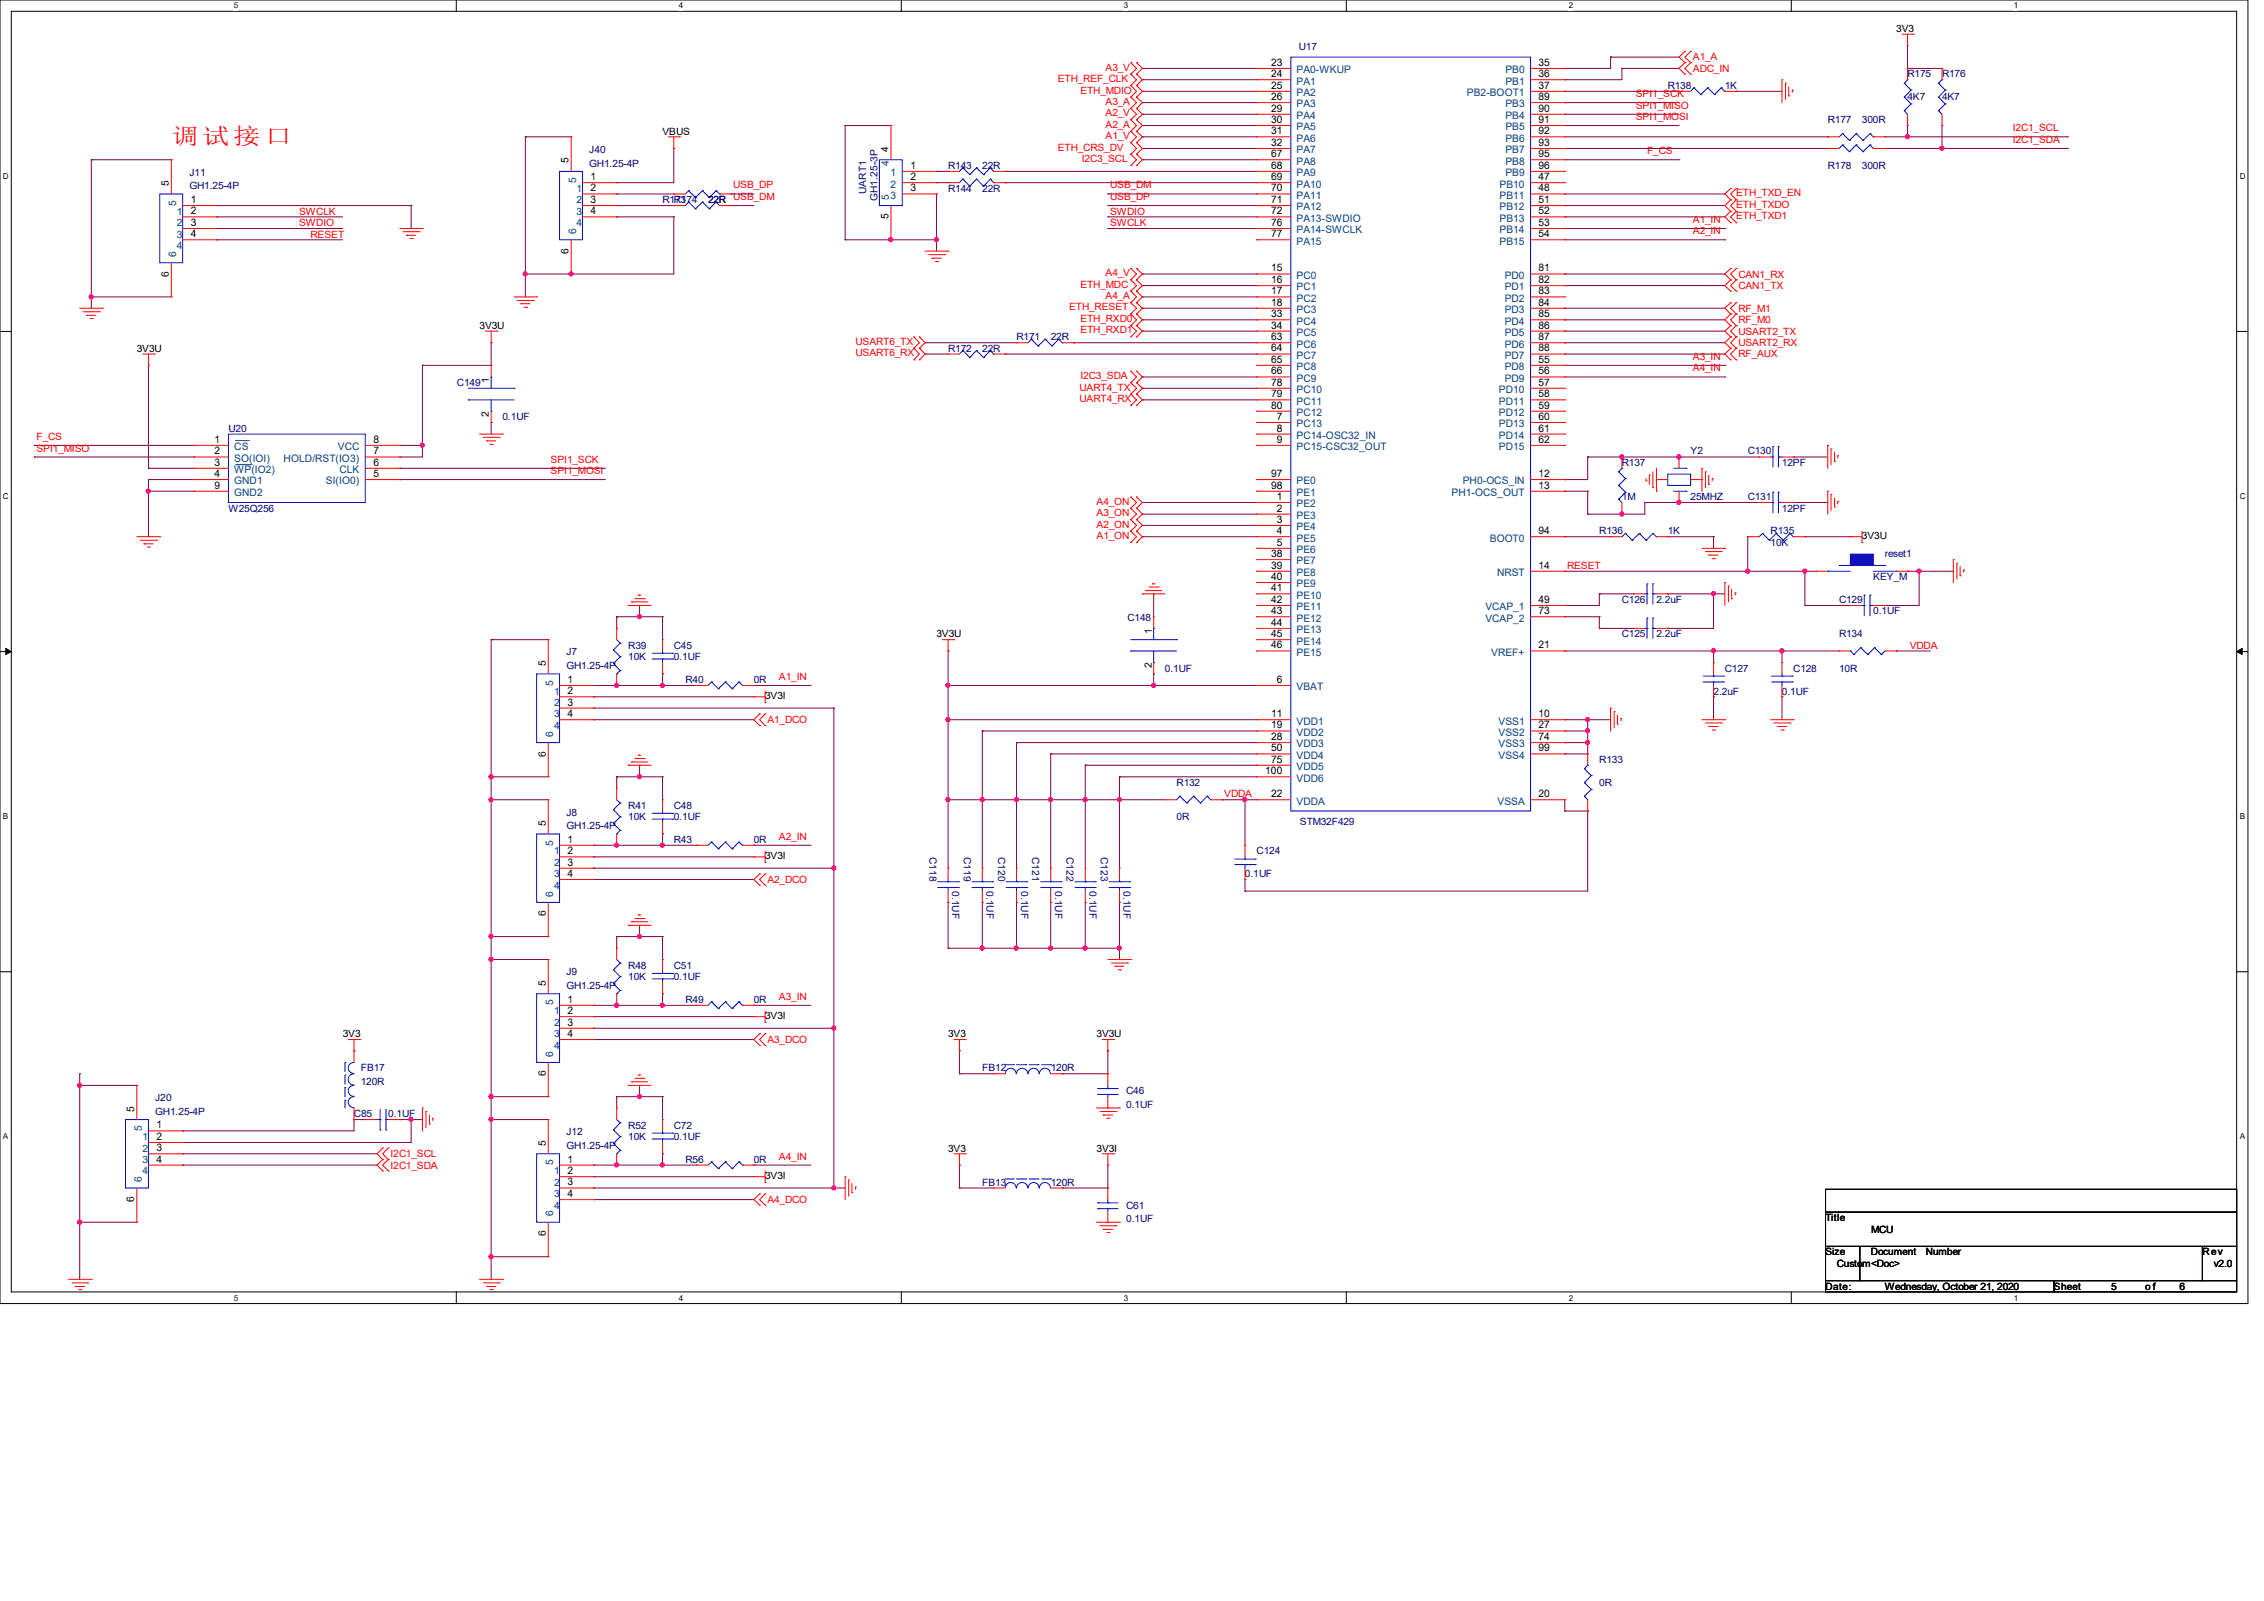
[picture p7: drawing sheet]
<svg xmlns="http://www.w3.org/2000/svg" width="297mm" height="210mm" viewBox="0 0 297 210" stroke-linecap="round" stroke-linejoin="round" font-family="sans-serif">
<defs><g id="words">
<text font-size="3" fill="#f00" x="22.5" y="18.8">调 试 接 口</text>
<g font-size="1.4">
<text x="166.8" y="8.6">23</text>
<text x="166.8" y="10.1">24</text>
<text x="166.8" y="11.6">25</text>
<text x="201.8" y="8.6">35</text>
<text x="201.8" y="10.1">36</text>
<text x="201.8" y="11.6">37</text>
<text x="166.8" y="13.1">26</text>
<text x="166.8" y="14.6">29</text>
<text x="166.8" y="16.1">30</text>
<text x="166.8" y="17.6">31</text>
<text x="201.8" y="13.1">89</text>
<text x="201.8" y="14.6">90</text>
<text x="201.8" y="16.1">91</text>
<text x="201.8" y="17.6">92</text>
<text x="74.6" y="21.4" transform="rotate(-90 74.6 21.4)">5</text>
<text x="77.5" y="23.6">1</text>
<text x="116.5" y="19.9" transform="rotate(-90 116.5 19.9)">4</text>
<text x="119.4" y="23.6">2</text>
<text x="119.4" y="22.1">1</text>
<text x="166.8" y="19.1">32</text>
<text x="166.8" y="20.6">67</text>
<text x="166.8" y="22.1">68</text>
<text x="166.8" y="23.6">69</text>
<text x="201.8" y="19.1">93</text>
<text x="201.8" y="20.6">95</text>
<text x="201.8" y="22.1">96</text>
<text x="201.8" y="23.6">47</text>
<text x="22.1" y="24.4" transform="rotate(-90 22.1 24.4)">5</text>
<text x="25" y="26.6">1</text>
<text x="25" y="28.1">2</text>
<text x="25" y="29.6">3</text>
<text x="77.5" y="25.1">2</text>
<text x="77.5" y="26.6">3</text>
<text x="77.5" y="28.1">4</text>
<text x="116.5" y="28.8" transform="rotate(-90 116.5 28.8)">5</text>
<text x="119.4" y="25.1">3</text>
<text x="166.8" y="25.1">70</text>
<text x="166.8" y="26.6">71</text>
<text x="166.8" y="28.1">72</text>
<text x="166.8" y="29.6">76</text>
<text x="201.8" y="25.1">48</text>
<text x="201.8" y="26.6">51</text>
<text x="201.8" y="28.1">52</text>
<text x="201.8" y="29.6">53</text>
<text x="25" y="31.1">4</text>
<text x="74.6" y="33.3" transform="rotate(-90 74.6 33.3)">6</text>
<text x="166.8" y="31.1">77</text>
<text x="166.8" y="35.6">15</text>
<text x="201.8" y="31.1">54</text>
<text x="201.8" y="35.6">81</text>
<text x="22.1" y="36.3" transform="rotate(-90 22.1 36.3)">6</text>
<text x="166.8" y="37.1">16</text>
<text x="166.8" y="38.6">17</text>
<text x="166.8" y="40.1">18</text>
<text x="166.8" y="41.6">33</text>
<text x="201.8" y="37.1">82</text>
<text x="201.8" y="38.6">83</text>
<text x="201.8" y="40.1">84</text>
<text x="201.8" y="41.6">85</text>
<text x="166.8" y="43.1">34</text>
<text x="166.8" y="44.6">63</text>
<text x="166.8" y="46.1">64</text>
<text x="166.8" y="47.6">65</text>
<text x="201.8" y="43.1">86</text>
<text x="201.8" y="44.6">87</text>
<text x="201.8" y="46.1">88</text>
<text x="201.8" y="47.6">55</text>
<text x="166.8" y="49.1">66</text>
<text x="166.8" y="50.6">78</text>
<text x="166.8" y="52.1">79</text>
<text x="166.8" y="53.6">80</text>
<text x="201.8" y="49.1">56</text>
<text x="201.8" y="50.6">57</text>
<text x="201.8" y="52.1">58</text>
<text x="201.8" y="53.6">59</text>
<text x="28.2" y="58.1">1</text>
<text x="28.2" y="59.6">2</text>
<text x="49" y="59.6">7</text>
<text x="49" y="58.1">8</text>
<text x="167.5" y="55.1">7</text>
<text x="167.5" y="56.6">8</text>
<text x="167.5" y="58.1">9</text>
<text x="201.8" y="55.1">60</text>
<text x="201.8" y="56.6">61</text>
<text x="201.8" y="58.1">62</text>
<text x="28.2" y="61.1">3</text>
<text x="28.2" y="62.6">4</text>
<text x="28.2" y="64.1">9</text>
<text x="49" y="62.6">5</text>
<text x="49" y="61.1">6</text>
<text x="166.8" y="62.6">97</text>
<text x="166.8" y="64.1">98</text>
<text x="167.5" y="65.6">1</text>
<text x="201.8" y="62.6">12</text>
<text x="201.8" y="64.1">13</text>
<text x="167.5" y="67.1">2</text>
<text x="167.5" y="68.6">3</text>
<text x="167.5" y="70.1">4</text>
<text x="167.5" y="71.6">5</text>
<text x="201.8" y="70.1">94</text>
<text x="166.8" y="73.1">38</text>
<text x="166.8" y="74.6">39</text>
<text x="166.8" y="76.1">40</text>
<text x="166.8" y="77.6">41</text>
<text x="201.8" y="74.6">14</text>
<text x="166.8" y="79.1">42</text>
<text x="166.8" y="80.6">43</text>
<text x="166.8" y="82.1">44</text>
<text x="166.8" y="83.6">45</text>
<text x="201.8" y="79.1">49</text>
<text x="201.8" y="80.6">73</text>
<text x="71.6" y="87.3" transform="rotate(-90 71.6 87.3)">5</text>
<text x="74.5" y="89.6">1</text>
<text x="166.8" y="85">46</text>
<text x="167.5" y="89.6">6</text>
<text x="201.8" y="85">21</text>
<text x="74.5" y="91.1">2</text>
<text x="74.5" y="92.5">3</text>
<text x="74.5" y="94.1">4</text>
<text x="166.8" y="94.1">11</text>
<text x="166.8" y="95.5">19</text>
<text x="201.8" y="94.1">10</text>
<text x="201.8" y="95.5">27</text>
<text x="71.6" y="99.2" transform="rotate(-90 71.6 99.2)">6</text>
<text x="166" y="101.6">100</text>
<text x="166.8" y="97.1">28</text>
<text x="166.8" y="98.6">50</text>
<text x="166.8" y="100">75</text>
<text x="201.8" y="97.1">74</text>
<text x="201.8" y="98.6">99</text>
<text x="166.8" y="104.6">22</text>
<text x="201.8" y="104.6">20</text>
<text x="71.6" y="108.3" transform="rotate(-90 71.6 108.3)">5</text>
<text x="74.5" y="110.5">1</text>
<text x="74.5" y="112.1">2</text>
<text x="74.5" y="113.5">3</text>
<text x="74.5" y="115">4</text>
<text x="71.6" y="120.2" transform="rotate(-90 71.6 120.2)">6</text>
<text x="71.6" y="129.3" transform="rotate(-90 71.6 129.3)">5</text>
<text x="74.5" y="131.5">1</text>
<text x="74.5" y="133">2</text>
<text x="74.5" y="134.5">3</text>
<text x="74.5" y="136">4</text>
<text x="71.6" y="141.2" transform="rotate(-90 71.6 141.2)">6</text>
<text x="17.6" y="145.8" transform="rotate(-90 17.6 145.8)">5</text>
<text x="20.5" y="148">1</text>
<text x="20.5" y="149.5">2</text>
<text x="20.5" y="151">3</text>
<text x="20.5" y="152.5">4</text>
<text x="71.6" y="150.3" transform="rotate(-90 71.6 150.3)">5</text>
<text x="74.5" y="152.5">1</text>
<text x="74.5" y="154">2</text>
<text x="74.5" y="155.5">3</text>
<text x="17.6" y="157.6" transform="rotate(-90 17.6 157.6)">6</text>
<text x="74.5" y="157">4</text>
<text x="71.6" y="162.1" transform="rotate(-90 71.6 162.1)">6</text>
</g>
<g font-size="1.4" fill="#004080">
<text x="170.1" y="9.6">PA0-WKUP</text>
<text x="170.1" y="11.1">PA1</text>
<text x="197.5" y="9.6">PB0</text>
<text x="197.5" y="11.1">PB1</text>
<text x="170.1" y="12.6">PA2</text>
<text x="170.1" y="14.1">PA3</text>
<text x="170.1" y="15.6">PA4</text>
<text x="170.1" y="17.1">PA5</text>
<text x="192.4" y="12.6">PB2-BOOT1</text>
<text x="197.5" y="14.1">PB3</text>
<text x="197.5" y="15.6">PB4</text>
<text x="197.5" y="17.1">PB5</text>
<text x="116.8" y="23.1">1</text>
<text x="170.1" y="18.6">PA6</text>
<text x="170.1" y="20.1">PA7</text>
<text x="170.1" y="21.6">PA8</text>
<text x="170.1" y="23.1">PA9</text>
<text x="197.5" y="18.6">PB6</text>
<text x="197.5" y="20.1">PB7</text>
<text x="197.5" y="21.6">PB8</text>
<text x="197.5" y="23.1">PB9</text>
<text x="23.1" y="27" transform="rotate(-90 23.1 27)">5</text>
<text x="75.6" y="24" transform="rotate(-90 75.6 24)">5</text>
<text x="116.8" y="24.6">2</text>
<text x="116.8" y="26.1">3</text>
<text x="170.1" y="24.6">PA10</text>
<text x="170.1" y="26.1">PA11</text>
<text x="170.1" y="27.6">PA12</text>
<text x="170.1" y="29.1">PA13-SWDIO</text>
<text x="196.7" y="24.6">PB10</text>
<text x="196.7" y="26.1">PB11</text>
<text x="196.7" y="27.6">PB12</text>
<text x="196.7" y="29.1">PB13</text>
<text x="23.1" y="33.7" transform="rotate(-90 23.1 33.7)">6</text>
<text x="75.6" y="30.7" transform="rotate(-90 75.6 30.7)">6</text>
<text x="170.1" y="30.6">PA14-SWCLK</text>
<text x="170.1" y="32.1">PA15</text>
<text x="196.7" y="30.6">PB14</text>
<text x="196.7" y="32.1">PB15</text>
<text x="170.1" y="36.6">PC0</text>
<text x="170.1" y="38.1">PC1</text>
<text x="170.1" y="39.6">PC2</text>
<text x="170.1" y="41.1">PC3</text>
<text x="197.4" y="36.6">PD0</text>
<text x="197.4" y="38.1">PD1</text>
<text x="197.4" y="39.6">PD2</text>
<text x="197.4" y="41.1">PD3</text>
<text x="170.1" y="42.6">PC4</text>
<text x="170.1" y="44.1">PC5</text>
<text x="170.1" y="45.6">PC6</text>
<text x="170.1" y="47.1">PC7</text>
<text x="197.4" y="42.6">PD4</text>
<text x="197.4" y="44.1">PD5</text>
<text x="197.4" y="45.6">PD6</text>
<text x="197.4" y="47.1">PD7</text>
<text x="170.1" y="48.6">PC8</text>
<text x="170.1" y="50.1">PC9</text>
<text x="170.1" y="51.6">PC10</text>
<text x="170.1" y="53.1">PC11</text>
<text x="196.6" y="51.6">PD10</text>
<text x="196.6" y="53.1">PD11</text>
<text x="197.4" y="48.6">PD8</text>
<text x="197.4" y="50.1">PD9</text>
<text x="30.7" y="59.1">CS</text>
<text x="44.3" y="59.1">VCC</text>
<text x="170.1" y="54.6">PC12</text>
<text x="170.1" y="56">PC13</text>
<text x="170.1" y="57.6">PC14-OSC32_IN</text>
<text x="170.1" y="59.1">PC15-CSC32_OUT</text>
<text x="196.6" y="54.6">PD12</text>
<text x="196.6" y="56">PD13</text>
<text x="196.6" y="57.6">PD14</text>
<text x="196.6" y="59.1">PD15</text>
<text x="30.7" y="60.6">SO(IOI)</text>
<text x="30.7" y="62.1">WP(IO2)</text>
<text x="30.7" y="63.5">GND1</text>
<text x="30.7" y="65.1">GND2</text>
<text x="37.2" y="60.6">HOLD/RST(IO3)</text>
<text x="42.8" y="63.5">SI(IO0)</text>
<text x="44.5" y="62.1">CLK</text>
<text x="170.1" y="63.5">PE0</text>
<text x="170.1" y="65.1">PE1</text>
<text x="190.4" y="65.1">PH1-OCS_OUT</text>
<text x="191.9" y="63.5">PH0-OCS_IN</text>
<text x="170.1" y="66.5">PE2</text>
<text x="170.1" y="68.1">PE3</text>
<text x="170.1" y="69.6">PE4</text>
<text x="170.1" y="71">PE5</text>
<text x="195.5" y="71">BOOT0</text>
<text x="170.1" y="72.6">PE6</text>
<text x="170.1" y="74">PE7</text>
<text x="170.1" y="75.6">PE8</text>
<text x="170.1" y="77">PE9</text>
<text x="196.4" y="75.6">NRST</text>
<text x="170.1" y="78.5">PE10</text>
<text x="170.1" y="80.1">PE11</text>
<text x="170.1" y="81.5">PE12</text>
<text x="170.1" y="83.1">PE13</text>
<text x="194.9" y="80.1">VCAP_1</text>
<text x="194.9" y="81.5">VCAP_2</text>
<text x="72.6" y="89.9" transform="rotate(-90 72.6 89.9)">5</text>
<text x="170.1" y="84.5">PE14</text>
<text x="170.1" y="86">PE15</text>
<text x="195.6" y="86">VREF+</text>
<text x="170.1" y="90.6">VBAT</text>
<text x="170.1" y="95">VDD1</text>
<text x="196.6" y="95">VSS1</text>
<text x="72.6" y="96.6" transform="rotate(-90 72.6 96.6)">6</text>
<text x="170.1" y="96.5">VDD2</text>
<text x="170.1" y="98">VDD3</text>
<text x="170.1" y="99.5">VDD4</text>
<text x="170.1" y="101">VDD5</text>
<text x="196.6" y="96.5">VSS2</text>
<text x="196.6" y="98">VSS3</text>
<text x="196.6" y="99.5">VSS4</text>
<text x="170.1" y="102.5">VDD6</text>
<text x="170.1" y="105.5">VDDA</text>
<text x="196.5" y="105.5">VSSA</text>
<text x="72.6" y="110.9" transform="rotate(-90 72.6 110.9)">5</text>
<text x="72.6" y="117.6" transform="rotate(-90 72.6 117.6)">6</text>
<text x="72.6" y="131.9" transform="rotate(-90 72.6 131.9)">5</text>
<text x="72.6" y="138.6" transform="rotate(-90 72.6 138.6)">6</text>
<text x="18.6" y="148.4" transform="rotate(-90 18.6 148.4)">5</text>
<text x="18.6" y="155.1" transform="rotate(-90 18.6 155.1)">6</text>
<text x="72.6" y="152.9" transform="rotate(-90 72.6 152.9)">5</text>
<text x="72.6" y="159.6" transform="rotate(-90 72.6 159.6)">6</text>
</g>
<g font-size="1.3">
<text x="248.7" y="4.1">3V3</text>
<text x="86.9" y="17.7">VBUS</text>
<text x="17.9" y="46.1">3V3U</text>
<text x="62.9" y="43.1">3V3U</text>
<text x="64.1" y="50.2" transform="rotate(-90 64.1 50.2)">1</text>
<text x="64.1" y="54.7" transform="rotate(-90 64.1 54.7)">2</text>
<text x="244.3" y="70.7">3V3U</text>
<text x="122.9" y="83.6">3V3U</text>
<text x="151.1" y="83.1" transform="rotate(-90 151.1 83.1)">1</text>
<text x="151.1" y="87.7" transform="rotate(-90 151.1 87.7)">2</text>
<text x="100.4" y="91.7">3V3I</text>
<text x="100.4" y="112.6">3V3I</text>
<text x="45" y="136.1">3V3</text>
<text x="100.4" y="133.6">3V3I</text>
<text x="124.4" y="136.1">3V3</text>
<text x="143.8" y="136.1">3V3U</text>
<text x="100.4" y="154.6">3V3I</text>
<text x="124.4" y="151">3V3</text>
<text x="143.8" y="151">3V3I</text>
<text x="239.5" y="160.2">Title</text>
<text x="245.4" y="161.7">MCU</text>
<text x="239.5" y="164.7">Size</text>
<text x="241" y="166.2">Custom&lt;Doc&gt;</text>
<text x="245.4" y="164.7">Document</text>
<text x="252.6" y="164.7">Number</text>
<text x="288.9" y="164.7">Rev</text>
<text x="290.4" y="166.2">v2.0</text>
<text x="239.5" y="169.2">Date:</text>
<text x="247.3" y="169.2">Wednesday, October 21, 2020</text>
<text x="269.4" y="169.2">Sheet</text>
<text x="276.9" y="169.2">5</text>
<text x="281.4" y="169.2">o f</text>
<text x="285.9" y="169.2">6</text>
</g>
<g font-size="1.3" fill="#f00">
<text x="138.8" y="10.8">ETH_REF_CLK</text>
<text x="145" y="9.3">A3_V</text>
<text x="222.1" y="7.9">A1_A</text>
<text x="222.1" y="9.4">ADC_IN</text>
<text x="141.7" y="12.3">ETH_MDIO</text>
<text x="145" y="13.8">A3_A</text>
<text x="145" y="15.2">A2_V</text>
<text x="145" y="16.8">A2_A</text>
<text x="214.6" y="12.7">SPI1_SCK</text>
<text x="214.6" y="14.3">SPI1_MISO</text>
<text x="214.6" y="15.7">SPI1_MOSI</text>
<text x="264" y="17.2">I2C1_SCL</text>
<text x="138.8" y="19.8">ETH_CRS_DV</text>
<text x="141.9" y="21.3">I2C3_SCL</text>
<text x="145" y="18.2">A1_V</text>
<text x="216.1" y="20.2">F_CS</text>
<text x="264" y="18.8">I2C1_SDA</text>
<text x="39.2" y="29.7">SWDIO</text>
<text x="39.2" y="28.2">SWCLK</text>
<text x="96.2" y="26.2">USB_DM</text>
<text x="96.2" y="24.7">USB_DP</text>
<text x="145.6" y="29.7">SWCLK</text>
<text x="145.6" y="28.2">SWDIO</text>
<text x="145.6" y="24.7">USB_DM</text>
<text x="145.6" y="26.2">USB_DP</text>
<text x="222.1" y="29.3">A1_IN</text>
<text x="227.8" y="27.3">ETH_TXDO</text>
<text x="227.8" y="28.7">ETH_TXD1</text>
<text x="227.8" y="25.7">ETH_TXD_EN</text>
<text x="40.7" y="31.2">RESET</text>
<text x="222.1" y="30.7">A2_IN</text>
<text x="140.3" y="40.7">ETH_RESET</text>
<text x="141.7" y="37.7">ETH_MDC</text>
<text x="145" y="36.2">A4_V</text>
<text x="145" y="39.2">A4_A</text>
<text x="228" y="40.9">RF_M1</text>
<text x="228" y="36.4">CAN1_RX</text>
<text x="228" y="37.9">CAN1_TX</text>
<text x="112.2" y="45.2">USART6_TX</text>
<text x="112.2" y="46.7">USART6_RX</text>
<text x="141.7" y="42.2">ETH_RXD0</text>
<text x="141.7" y="43.7">ETH_RXD1</text>
<text x="222.1" y="47.2">A3_IN</text>
<text x="228" y="43.9">USART2_TX</text>
<text x="228" y="45.4">USART2_RX</text>
<text x="228" y="46.9">RF_AUX</text>
<text x="228" y="42.4">RF_M0</text>
<text x="141.6" y="51.2">UART4_TX</text>
<text x="141.6" y="52.7">UART4_RX</text>
<text x="141.7" y="49.7">I2C3_SDA</text>
<text x="222.1" y="48.7">A4_IN</text>
<text x="4.8" y="57.7">F_CS</text>
<text x="4.8" y="59.2">SPI1_MISO</text>
<text x="72.2" y="60.7">SPI1_SCK</text>
<text x="72.2" y="62.2">SPI1_MOSI</text>
<text x="143.8" y="66.2">A4_ON</text>
<text x="143.8" y="67.7">A3_ON</text>
<text x="143.8" y="69.2">A2_ON</text>
<text x="143.8" y="70.7">A1_ON</text>
<text x="205.6" y="74.6">RESET</text>
<text x="102.2" y="89.2">A1_IN</text>
<text x="250.5" y="85.1">VDDA</text>
<text x="100.7" y="94.8">A1_DCO</text>
<text x="160.6" y="104.6">VDDA</text>
<text x="102.2" y="110.2">A2_IN</text>
<text x="100.7" y="115.8">A2_DCO</text>
<text x="102.2" y="131.1">A3_IN</text>
<text x="100.7" y="136.8">A3_DCO</text>
<text x="51.2" y="151.8">I2C1_SCL</text>
<text x="51.2" y="153.3">I2C1_SDA</text>
<text x="102.2" y="152.1">A4_IN</text>
<text x="100.7" y="157.8">A4_DCO</text>
</g>
<g font-size="1.3" fill="#000080">
<text x="170.4" y="6.6">U17</text>
<text x="218.8" y="11.6">R138</text>
<text x="226.3" y="11.6">1K</text>
<text x="250.2" y="10.2">R175</text>
<text x="254.8" y="10.2">R176</text>
<text x="239.8" y="16.2">R177</text>
<text x="244.3" y="16.2">300R</text>
<text x="250.2" y="13.2">4K7</text>
<text x="254.8" y="13.2">4K7</text>
<text x="24.9" y="23">J11</text>
<text x="77.3" y="20.1">J40</text>
<text x="77.3" y="21.8">GH1.25-4P</text>
<text x="124.4" y="22.1">R143</text>
<text x="128.9" y="22.1">22R</text>
<text x="239.8" y="22.1">R178</text>
<text x="244.3" y="22.1">300R</text>
<text x="24.9" y="24.8">GH1.25-4P</text>
<text x="86.9" y="26.6">R173</text>
<text x="88.4" y="26.6">R174</text>
<text x="92.9" y="26.6">22R</text>
<text x="113.6" y="25.4" transform="rotate(-90 113.6 25.4)">UART1</text>
<text x="115.1" y="26.4" transform="rotate(-90 115.1 26.4)">GH1.25-3P</text>
<text x="124.4" y="25.1">R144</text>
<text x="128.9" y="25.1">22R</text>
<text x="124.4" y="46.1">R172</text>
<text x="128.9" y="46.1">22R</text>
<text x="133.3" y="44.6">R171</text>
<text x="137.8" y="44.6">22R</text>
<text x="59.9" y="50.6">C149</text>
<text x="30" y="56.6">U20</text>
<text x="65.9" y="55.1">0.1UF</text>
<text x="221.8" y="59.6">Y2</text>
<text x="229.3" y="59.6">C130</text>
<text x="212.8" y="61.1">R137</text>
<text x="212.8" y="65.6">1M</text>
<text x="221.8" y="65.6">25MHZ</text>
<text x="229.3" y="65.6">C131</text>
<text x="233.8" y="61.1">12PF</text>
<text x="30" y="67.1">W25Q256</text>
<text x="209.8" y="70.1">R136</text>
<text x="218.8" y="70.1">1K</text>
<text x="232.3" y="70.1">R135</text>
<text x="232.3" y="71.6">10K</text>
<text x="233.8" y="67.1">12PF</text>
<text x="245.7" y="76.1">KEY_M</text>
<text x="247.3" y="73.1">reset1</text>
<text x="147.9" y="81.5">C148</text>
<text x="212.8" y="83.6">C125</text>
<text x="212.8" y="79.1">C126</text>
<text x="217.3" y="83.6">2.2uF</text>
<text x="217.3" y="79.1">2.2uF</text>
<text x="241.3" y="83.6">R134</text>
<text x="241.3" y="79.1">C129</text>
<text x="245.7" y="80.6">0.1UF</text>
<text x="74.3" y="86">J7</text>
<text x="74.3" y="87.8">GH1.25-4P</text>
<text x="82.4" y="85.1">R39</text>
<text x="82.4" y="86.6">10K</text>
<text x="88.4" y="85.1">C45</text>
<text x="88.4" y="86.6">0.1UF</text>
<text x="89.9" y="89.6">R40</text>
<text x="98.9" y="89.6">0R</text>
<text x="152.8" y="88.1">0.1UF</text>
<text x="226.3" y="88.1">C127</text>
<text x="235.2" y="88.1">C128</text>
<text x="241.3" y="88.1">10R</text>
<text x="224.8" y="91.1">2.2uF</text>
<text x="233.8" y="91.1">0.1UF</text>
<text x="209.8" y="100.1">R133</text>
<text x="74.3" y="107">J8</text>
<text x="82.4" y="106.1">R41</text>
<text x="82.4" y="107.6">10K</text>
<text x="88.4" y="106.1">C48</text>
<text x="88.4" y="107.6">0.1UF</text>
<text x="154.3" y="103.1">R132</text>
<text x="154.3" y="107.6">0R</text>
<text x="209.8" y="103.1">0R</text>
<text x="74.3" y="108.8">GH1.25-4P</text>
<text x="88.4" y="110.6">R43</text>
<text x="98.9" y="110.6">0R</text>
<text x="121.9" y="112.4" transform="rotate(90 121.9 112.4)">C118</text>
<text x="126.4" y="112.4" transform="rotate(90 126.4 112.4)">C119</text>
<text x="130.9" y="112.4" transform="rotate(90 130.9 112.4)">C120</text>
<text x="135.4" y="112.4" transform="rotate(90 135.4 112.4)">C121</text>
<text x="139.9" y="112.4" transform="rotate(90 139.9 112.4)">C122</text>
<text x="144.4" y="112.4" transform="rotate(90 144.4 112.4)">C123</text>
<text x="164.8" y="112.1">C124</text>
<text x="170.5" y="108.2">STM32F429</text>
<text x="124.9" y="116.9" transform="rotate(90 124.9 116.9)">0.1UF</text>
<text x="129.4" y="116.9" transform="rotate(90 129.4 116.9)">0.1UF</text>
<text x="133.9" y="116.9" transform="rotate(90 133.9 116.9)">0.1UF</text>
<text x="138.4" y="116.9" transform="rotate(90 138.4 116.9)">0.1UF</text>
<text x="142.9" y="116.9" transform="rotate(90 142.9 116.9)">0.1UF</text>
<text x="147.4" y="116.9" transform="rotate(90 147.4 116.9)">0.1UF</text>
<text x="163.3" y="115.1">0.1UF</text>
<text x="74.3" y="127.9">J9</text>
<text x="74.3" y="129.8">GH1.25-4P</text>
<text x="82.4" y="127">R48</text>
<text x="82.4" y="128.6">10K</text>
<text x="88.4" y="127">C51</text>
<text x="88.4" y="128.6">0.1UF</text>
<text x="89.9" y="131.5">R49</text>
<text x="98.9" y="131.5">0R</text>
<text x="47.3" y="140.5">FB17</text>
<text x="47.3" y="142.3">120R</text>
<text x="128.9" y="140.5">FB12</text>
<text x="137.8" y="140.5">120R</text>
<text x="147.7" y="143.6">C46</text>
<text x="20.4" y="144.4">J20</text>
<text x="20.4" y="146.2">GH1.25-4P</text>
<text x="46.4" y="146.5">C85</text>
<text x="50.9" y="146.5">0.1UF</text>
<text x="74.3" y="148.9">J12</text>
<text x="82.4" y="148">R52</text>
<text x="82.4" y="149.5">10K</text>
<text x="88.4" y="148">C72</text>
<text x="88.4" y="149.5">0.1UF</text>
<text x="147.7" y="145.3">0.1UF</text>
<text x="74.3" y="150.7">GH1.25-4P</text>
<text x="89.9" y="152.5">R56</text>
<text x="98.9" y="152.5">0R</text>
<text x="128.9" y="155.5">FB13</text>
<text x="137.8" y="155.5">120R</text>
<text x="147.7" y="158.5">C61</text>
<text x="147.7" y="160.3">0.1UF</text>
</g>
<g font-size="1.3" fill="#004080">
<text x="116.6" y="21.7" transform="rotate(-90 116.6 21.7)">4</text>
<text x="23.2" y="28.2">1</text>
<text x="23.2" y="29.6">2</text>
<text x="75.6" y="25.1">1</text>
<text x="75.6" y="26.6">2</text>
<text x="75.6" y="28.2">3</text>
<text x="75.6" y="29.6">4</text>
<text x="116.6" y="26.2" transform="rotate(-90 116.6 26.2)">5</text>
<text x="23.2" y="31.2">3</text>
<text x="23.2" y="32.6">4</text>
<text x="72.7" y="91.1">1</text>
<text x="72.7" y="92.6">2</text>
<text x="72.7" y="94.1">3</text>
<text x="72.7" y="95.6">4</text>
<text x="72.7" y="112.1">1</text>
<text x="72.7" y="113.6">2</text>
<text x="72.7" y="115.1">3</text>
<text x="72.7" y="116.5">4</text>
<text x="72.7" y="133.1">1</text>
<text x="72.7" y="134.5">2</text>
<text x="72.7" y="136.1">3</text>
<text x="72.7" y="137.5">4</text>
<text x="18.7" y="149.5">1</text>
<text x="18.7" y="151">2</text>
<text x="18.7" y="152.5">3</text>
<text x="18.7" y="154">4</text>
<text x="72.7" y="154">1</text>
<text x="72.7" y="155.5">2</text>
<text x="72.7" y="157">3</text>
<text x="72.7" y="158.5">4</text>
</g>
<g font-size="1.1">
<text x="30.7" y="1.1">5</text>
<text x="89" y="1.1">4</text>
<text x="147.4" y="1.1">3</text>
<text x="205.8" y="1.1">2</text>
<text x="264.2" y="1.1">1</text>
<text x=".4" y="23.4">D</text>
<text x="293.8" y="23.4">D</text>
<text x=".4" y="65.4">C</text>
<text x="293.8" y="65.4">C</text>
<text x=".4" y="107.4">B</text>
<text x="293.8" y="107.4">B</text>
<text x=".4" y="149.4">A</text>
<text x="293.8" y="149.4">A</text>
<text x="30.7" y="170.6">5</text>
<text x="89" y="170.6">4</text>
<text x="147.4" y="170.6">3</text>
<text x="205.8" y="170.6">2</text>
<text x="264.2" y="170.6">1</text>
</g>
</g></defs>
<path d="M0 0h294.9v171h-294.9zM1.5 1.5h291.9v168h-291.9z" fill="none" stroke="#000" stroke-width=".13"/>
<g fill="#fff">
<path d="M30.6 .2h.6v1.2h-.6z"/>
<path d="M30.6 169.6h.6v1.2h-.6z"/>
</g>
<path d="M59.9 0v1.5M59.9 169.5v1.4" fill="none" stroke="#000" stroke-width=".13"/>
<g fill="#fff">
<path d="M89 .2h.6v1.2h-.6z"/>
<path d="M89 169.6h.6v1.2h-.6z"/>
</g>
<path d="M118.2 0v1.5M118.2 169.5v1.4" fill="none" stroke="#000" stroke-width=".13"/>
<g fill="#fff">
<path d="M147.4 .2h.6v1.2h-.6z"/>
<path d="M147.4 169.6h.6v1.2h-.6z"/>
</g>
<path d="M176.6 0v1.5M176.6 169.5v1.4" fill="none" stroke="#000" stroke-width=".13"/>
<g fill="#fff">
<path d="M205.8 .2h.6v1.2h-.6z"/>
<path d="M205.8 169.6h.6v1.2h-.6z"/>
</g>
<path d="M235 0v1.5M235 169.5v1.4" fill="none" stroke="#000" stroke-width=".13"/>
<g fill="#fff">
<path d="M264.2 .2h.6v1.2h-.6z"/>
<path d="M264.2 169.6h.6v1.2h-.6z"/>
<path d="M.4 22.5h.7v1.2h-.7z"/>
<path d="M293.8 22.5h.8v1.2h-.8z"/>
<path d="M.4 64.5h.7v1.2h-.7z"/>
<path d="M293.8 64.5h.8v1.2h-.8z"/>
</g>
<path d="M0 43.5h1.5M293.4 43.5h1.5" fill="none" stroke="#000" stroke-width=".13"/>
<g fill="#fff">
<path d="M.4 106.5h.7v1.2h-.7z"/>
<path d="M293.8 106.5h.7v1.2h-.7z"/>
</g>
<path d="M0 85.5h1.5M293.4 85.5h1.5" fill="none" stroke="#000" stroke-width=".13"/>
<path d="M.8 85l.7 .5-.7 .4zM293.4 85.5l.7-.5v.9z" fill="#000" stroke="#000" stroke-width=".13"/>
<g fill="#fff">
<path d="M.4 148.5h.7v1.1h-.7z"/>
<path d="M293.8 148.5h.7v1.1h-.7z"/>
</g>
<path d="M0 127.5h1.5M293.4 127.5h1.5M239.5 156h53.9v3h-53.9zM239.5 159h53.9v4.5h-53.9zM239.5 163.5h4.5v4.5h-4.5zM239.5 168h30v1.5h-30zM244 163.5h44.9v4.5h-44.9zM269.5 168h23.9v1.5h-23.9zM288.9 163.5h4.5v4.5h-4.5z" fill="none" stroke="#000" stroke-width=".13"/>
<g fill="none" stroke="#800040" stroke-width=".13">
<path d="M68.9 17.9h.1M68.9 17.9h6M68.9 17.9v21M88.4 19.5h.1M88.4 19.5v4.5h-7.5M110.9 16.5h.1M110.9 16.5h6M110.9 16.5v15M149.9 12h.1M149.9 10.5h.1M149.9 19.5h.1M149.9 9h.1"/>
<path d="M149.9 13.5h.1M149.9 15h.1M149.9 16.5h.1M149.9 17.9h.1M149.9 12h14.9M149.9 10.5h14.9M149.9 19.5h14.9M149.9 13.5h14.9M149.9 15h14.9M149.9 16.5h14.9M149.9 9h14.9M149.9 17.9h14.9"/>
<path d="M205.3 12h.1M205.3 13.5h.1M205.3 15h.1M205.3 16.5h.1M205.3 9h.1M205.3 10.5h.1M205.3 12h15M205.3 19.5h34.5M205.3 13.5h15M205.3 15h15M205.3 16.5h15M205.3 17.9h34.5"/>
<path d="M211.3 7.5h.1M211.3 7.5v1.5h-6M211.3 7.5h9M212.8 9h.1M212.8 9v1.5h-7.5M212.8 9h7.5M227.8 12h.1M227.8 12h6M239.8 17.9h.1M239.8 19.5h.1M247.3 19.5h23.9M247.3 17.9h23.9"/>
<path d="M250.2 9h.1M250.2 17.9h.1M250.2 16.5h.1M250.2 9h4.6M250.2 6v3M250.2 16.5v1.4M254.8 19.5h.1M254.8 16.5v3M271.2 17.9h.1M271.2 19.5h.1M12 38.9h.1M12 21h.1"/>
<path d="M12 38.9h10.5M12 21v19.4M12 21h10.5M28.4 27h.1M28.4 31.5h.1M28.4 30h.1M28.4 28.4h.1M28.4 27h25.5M28.4 31.5h16.6M28.4 30h16.6M28.4 28.4h16.6M53.9 27h.1"/>
<path d="M53.9 27v3M68.9 35.9h.1M74.9 35.9h.1M80.9 24h.1M80.9 28.4h.1M80.9 25.4h.1M80.9 27h.1M80.9 27h7.5M80.9 28.4h7.5M80.9 25.4h7.5M88.4 28.4h.1M88.4 28.4v7.5h-19.5"/>
<path d="M95.9 27h.1M95.9 25.4h.1M95.9 27h3M95.9 25.4h3M110.9 31.5h.1M110.9 31.5h12M116.9 31.5h.1M122.9 25.4h.1M122.9 24h.1M122.9 22.5h.1M122.9 31.5h.1M122.9 25.4v7.5"/>
<path d="M122.9 22.5h1.5M122.9 24h1.5M131.9 22.5h.1M131.9 24h.1M131.9 22.5h32.9M131.9 24h32.9M145.3 30h.1M145.3 28.4h.1M145.3 25.4h.1M145.3 27h.1M145.3 27h19.5M145.3 30h19.5"/>
<path d="M145.3 28.4h19.5M145.3 25.4h19.5M149.9 37.5h.1M149.9 35.9h.1M149.9 38.9h.1M149.9 21h.1M149.9 38.9h14.9M149.9 21h14.9M149.9 37.5h14.9M149.9 35.9h14.9M205.3 25.4h.1M205.3 27h.1"/>
<path d="M205.3 28.4h.1M205.3 35.9h.1M205.3 37.5h.1M205.3 27h21M205.3 31.5h21M205.3 30h21M205.3 28.4h21M205.3 21h15M205.3 37.5h21M205.3 25.4h21M205.3 35.9h21M220.3 21h.1"/>
<path d="M226.3 30h.1M226.3 31.5h.1M4.5 58.4h.1M4.5 59.9h.1M4.5 59.9h20.9M4.5 58.4h20.9M19.5 47.9h.1M19.5 47.9v13.5M52.5 58.4h.1M52.5 59.9h.1M52.5 58.4h2.9M55.4 47.9h.1"/>
<path d="M55.4 58.4h.1M55.4 47.9v12h-2.9M64.4 45h.1M64.4 55.4h.1M64.4 45v2.9h-9M64.4 55.4v1.5M121.4 45h.1M121.4 46.4h.1M121.4 45h11.9M121.4 46.4h3M131.9 46.4h.1M131.9 46.4h32.9"/>
<path d="M140.8 45h.1M140.8 45h24M149.9 42h.1M149.9 43.4h.1M149.9 40.4h.1M149.9 49.4h.1M149.9 50.9h.1M149.9 52.5h.1M149.9 42h14.9M149.9 43.4h14.9M149.9 40.4h14.9M149.9 49.4h14.9"/>
<path d="M149.9 50.9h14.9M149.9 52.5h14.9M205.3 43.4h.1M205.3 45h.1M205.3 46.4h.1M205.3 42h.1M205.3 40.4h.1M205.3 47.9h21M205.3 42h21M205.3 43.4h21M205.3 40.4h21M205.3 49.4h21"/>
<path d="M205.3 45h21M205.3 46.4h21M208.3 59.9h.1M208.3 59.9v3h-3M208.3 59.9h22.5M212.8 59.9h.1M220.3 59.9h.1M226.3 47.9h.1M226.3 49.4h.1M235.2 59.9h.1M235.2 59.9h4.6M19.5 62.9h.1"/>
<path d="M19.5 64.4h.1M19.5 61.4h.1M19.5 64.4h5.9M19.5 62.9h5.9M19.5 62.9v7.5M19.5 61.4h5.9M52.5 61.4h.1M52.5 62.9h.1M52.5 62.9h26.9M52.5 61.4h26.9M83.9 79.4h.1M83.9 79.4v1.5"/>
<path d="M149.9 65.9h.1M149.9 67.4h.1M149.9 68.9h.1M149.9 70.4h.1M149.9 70.4h14.9M149.9 67.4h14.9M149.9 65.9h14.9M149.9 68.9h14.9M151.3 77.9h.1M151.3 77.9v3M205.3 79.4h.1M205.3 74.9h.1"/>
<path d="M205.3 70.4h.1M205.3 64.4h.1M205.3 62.9h.1M205.3 74.9h33M205.3 70.4h6M205.3 64.4h3M208.3 64.4h.1M208.3 67.4h.1M208.3 64.4v3M209.8 77.9h.1M209.8 77.9v1.5h-4.5M209.8 77.9h4.5"/>
<path d="M212.8 67.4h.1M215.8 65.9h.1M215.8 65.9v1.5h-7.5M215.8 65.9h15M218.8 77.9h.1M218.8 70.4h.1M218.8 77.9h7.5M218.8 70.4h6M220.3 65.9h.1M224.8 77.9h.1M224.8 70.4h.1M224.8 70.4v1.5"/>
<path d="M224.8 77.9v4.5h-6M229.3 70.4h.1M229.3 74.9h.1M229.3 70.4v4.5M235.2 65.9h.1M235.2 65.9h4.6M236.8 79.4h.1M236.8 74.9h.1M236.8 70.4h.1M236.8 79.4h5.9M236.8 70.4h5.9M236.8 74.9v4.5"/>
<path d="M247.3 79.4h.1M250.2 74.9h.1M250.2 74.9h6M251.8 74.9h.1M251.8 74.9v4.5h-4.5M64.4 83.9h.1M64.4 83.9v83.9M64.4 83.9h7.5M77.9 89.9h.1M77.9 91.4h.1M77.9 92.9h.1M77.9 94.4h.1"/>
<path d="M77.9 89.9h13.5M77.9 91.4h21M77.9 92.9h31.5M77.9 94.4h21M80.9 89.9h.1M80.9 80.9h.1M80.9 80.9h6M80.9 80.9v1.5M83.9 80.9h.1M86.9 80.9h.1M86.9 88.4h.1M86.9 89.9h.1"/>
<path d="M86.9 80.9v3M86.9 88.4v1.5M98.9 89.9h.1M98.9 89.9h7.5M109.4 92.9h.1M109.4 92.9v62.9M124.4 94.4h.1M124.4 85.4h.1M124.4 89.9h.1M124.4 89.9h40.4M124.4 94.4h40.4M124.4 85.4v28.5"/>
<path d="M128.9 95.9h.1M128.9 95.9h35.9M128.9 95.9v18M133.3 97.4h.1M133.3 97.4h31.5M133.3 97.4v16.5M137.8 98.9h.1M137.8 98.9h27M137.8 98.9v15M151.3 89.9h.1M151.3 88.4h.1M151.3 88.4v1.5"/>
<path d="M205.3 94.4h.1M205.3 95.9h.1M205.3 97.4h.1M205.3 98.9h.1M205.3 85.4h.1M205.3 80.9h.1M205.3 94.4h6M205.3 80.9h4.5M205.3 95.9h3M205.3 97.4h3M205.3 85.4h36M208.3 94.4h.1"/>
<path d="M208.3 95.9h.1M208.3 97.4h.1M208.3 94.4v4.5h-3M209.8 80.9h.1M209.8 82.4h.1M209.8 80.9v1.5M209.8 82.4h4.5M218.8 82.4h.1M224.8 85.4h.1M224.8 91.4h.1M224.8 85.4v1.5M224.8 91.4v3"/>
<path d="M233.8 85.4h.1M233.8 91.4h.1M233.8 85.4v1.5M233.8 91.4v3M248.8 85.4h.1M248.8 85.4h4.4M64.4 101.9h.1M64.4 104.9h.1M64.4 101.9h7.5M64.4 104.9h7.5M77.9 110.9h.1M77.9 112.4h.1"/>
<path d="M77.9 113.9h.1M77.9 115.4h.1M77.9 110.9h13.5M77.9 112.4h21M77.9 113.9h31.5M77.9 115.4h21M80.9 101.9h.1M80.9 110.9h.1M80.9 101.9h6M80.9 101.9v1.5M83.9 101.9h.1M83.9 100.4h.1"/>
<path d="M83.9 100.4v1.5M86.9 101.9h.1M86.9 109.4h.1M86.9 110.9h.1M86.9 101.9v3M86.9 109.4v1.5M98.9 110.9h.1M98.9 110.9h7.5M109.4 113.9h.1M124.4 104.9h.1M124.4 118.4h.1M124.4 104.9h28.4"/>
<path d="M124.4 118.4v6M128.9 104.9h.1M128.9 118.4h.1M128.9 118.4v6M133.3 104.9h.1M133.3 118.4h.1M133.3 118.4v6M137.8 104.9h.1M137.8 118.4h.1M137.8 118.4v6M142.4 100.4h.1M142.4 104.9h.1"/>
<path d="M142.4 118.4h.1M142.4 100.4h22.4M142.4 100.4v13.5M142.4 118.4v6M146.9 101.9h.1M146.9 104.9h.1M146.9 118.4h.1M146.9 101.9h17.9M146.9 101.9v12M146.9 118.4v7.5M160.3 104.9h.1M160.3 104.9h4.5"/>
<path d="M163.3 104.9h.1M163.3 115.4h.1M163.3 116.9h.1M163.3 104.9v6M163.3 115.4v1.5M205.3 104.9h.1M205.3 106.4h.1M205.3 104.9v1.5M205.3 106.4h3M208.3 106.4h.1M208.3 106.4v10.5h-45M64.4 122.9h.1"/>
<path d="M64.4 125.9h.1M64.4 122.9h7.5M64.4 125.9h7.5M77.9 133.3h.1M77.9 134.9h.1M77.9 136.4h.1M77.9 131.9h.1M77.9 133.3h21M77.9 131.9h13.5M77.9 134.9h31.5M77.9 136.4h21M80.9 122.9h.1"/>
<path d="M80.9 131.9h.1M80.9 122.9h6M80.9 122.9v1.5M83.9 122.9h.1M83.9 121.4h.1M83.9 121.4v1.5M86.9 122.9h.1M86.9 130.3h.1M86.9 131.9h.1M86.9 122.9v3M86.9 130.3v1.6M98.9 131.9h.1"/>
<path d="M98.9 131.9h7.5M109.4 134.9h.1M124.4 124.4h.1M124.4 124.4h22.5M125.9 137.8h.1M125.9 137.8v3M128.9 124.4h.1M133.3 124.4h.1M137.8 124.4h.1M142.4 124.4h.1M145.3 137.8h.1M145.3 137.8v3h-5.9"/>
<path d="M146.9 124.4h.1M10.5 142.4h.1M10.5 140.8h.1M10.5 140.8v27M10.5 142.4h7.4M24 148.3h.1M24 149.9h.1M24 151.3h.1M24 152.8h.1M24 152.8h25.4M24 151.3h25.4M46.4 146.9h.1"/>
<path d="M46.4 146.9h1.5M46.4 146.9v1.4h-22.4M52.5 146.9h.1M52.5 146.9h2.9M53.9 146.9h.1M53.9 146.9v3h-29.9M64.4 143.8h.1M64.4 146.9h.1M64.4 143.8h7.5M64.4 146.9h7.5M77.9 152.8h.1M77.9 154.3h.1"/>
<path d="M77.9 155.8h.1M77.9 157.4h.1M77.9 152.8h13.5M77.9 154.3h21M77.9 155.8h33M77.9 157.4h21M80.9 143.8h.1M80.9 152.8h.1M80.9 143.8h6M80.9 143.8v1.5M83.9 143.8h.1M83.9 142.4h.1"/>
<path d="M83.9 142.4v1.4M86.9 143.8h.1M86.9 151.3h.1M86.9 152.8h.1M86.9 143.8v3.1M86.9 151.3v1.5M98.9 152.8h.1M98.9 152.8h7.5M109.4 155.8h.1M125.9 140.8h.1M125.9 152.8h.1M125.9 155.8h.1"/>
<path d="M125.9 152.8v3M125.9 140.8h4.4M125.9 155.8h4.4M139.4 140.8h.1M139.4 155.8h.1M145.3 152.8h.1M145.3 152.8v3h-5.9M10.5 160.3h.1M10.5 160.3h7.4M64.4 164.8h.1M64.4 164.8h7.5"/>
</g>
<g fill="#f0f" stroke="#f0f" stroke-width=".13">
<circle cx="80.9" cy="89.9" r=".28"/>
<circle cx="80.9" cy="110.8" r=".28"/>
<circle cx="80.9" cy="152.8" r=".28"/>
<circle cx="12" cy="38.9" r=".28"/>
<circle cx="64.4" cy="101.9" r=".28"/>
<circle cx="64.4" cy="122.8" r=".28"/>
<circle cx="64.4" cy="104.9" r=".28"/>
<circle cx="64.4" cy="143.8" r=".28"/>
<circle cx="64.4" cy="125.8" r=".28"/>
<circle cx="64.4" cy="164.8" r=".28"/>
<circle cx="64.4" cy="146.8" r=".28"/>
<circle cx="53.9" cy="146.8" r=".28"/>
<circle cx="10.4" cy="160.3" r=".28"/>
<circle cx="10.4" cy="142.3" r=".28"/>
<circle cx="83.9" cy="80.9" r=".28"/>
<circle cx="86.9" cy="89.9" r=".28"/>
<circle cx="86.9" cy="152.8" r=".28"/>
<circle cx="83.9" cy="143.8" r=".28"/>
<circle cx="86.9" cy="131.8" r=".28"/>
<circle cx="83.9" cy="122.8" r=".28"/>
<circle cx="80.9" cy="131.8" r=".28"/>
<circle cx="83.9" cy="101.9" r=".28"/>
<circle cx="86.9" cy="110.8" r=".28"/>
<circle cx="122.8" cy="31.4" r=".28"/>
<circle cx="124.4" cy="94.4" r=".28"/>
<circle cx="146.8" cy="104.9" r=".28"/>
<circle cx="142.3" cy="104.9" r=".28"/>
<circle cx="137.8" cy="104.9" r=".28"/>
<circle cx="133.3" cy="104.9" r=".28"/>
<circle cx="128.8" cy="104.9" r=".28"/>
<circle cx="124.4" cy="104.9" r=".28"/>
<circle cx="146.8" cy="124.4" r=".28"/>
<circle cx="142.3" cy="124.4" r=".28"/>
<circle cx="137.8" cy="124.4" r=".28"/>
<circle cx="133.3" cy="124.4" r=".28"/>
<circle cx="128.8" cy="124.4" r=".28"/>
<circle cx="124.4" cy="89.9" r=".28"/>
<circle cx="163.3" cy="104.9" r=".28"/>
<circle cx="208.3" cy="95.9" r=".28"/>
<circle cx="208.3" cy="94.4" r=".28"/>
<circle cx="208.3" cy="97.4" r=".28"/>
<circle cx="224.8" cy="85.4" r=".28"/>
<circle cx="233.7" cy="85.4" r=".28"/>
<circle cx="224.8" cy="77.9" r=".28"/>
<circle cx="229.3" cy="74.9" r=".28"/>
<circle cx="251.7" cy="74.9" r=".28"/>
<circle cx="236.7" cy="74.9" r=".28"/>
<circle cx="212.7" cy="67.4" r=".28"/>
<circle cx="212.7" cy="59.9" r=".28"/>
<circle cx="220.2" cy="59.9" r=".28"/>
<circle cx="220.2" cy="65.9" r=".28"/>
<circle cx="151.3" cy="89.9" r=".28"/>
<circle cx="19.5" cy="64.4" r=".28"/>
<circle cx="55.4" cy="58.4" r=".28"/>
<circle cx="116.9" cy="31.4" r=".28"/>
<circle cx="68.9" cy="35.9" r=".28"/>
<circle cx="74.9" cy="35.9" r=".28"/>
<circle cx="109.4" cy="155.8" r=".28"/>
<circle cx="109.4" cy="134.9" r=".28"/>
<circle cx="109.4" cy="113.9" r=".28"/>
<circle cx="250.2" cy="17.9" r=".28"/>
<circle cx="254.7" cy="19.5" r=".28"/>
</g>
<g fill="none" stroke="#f00" stroke-width=".13">
<path d="M74.9 17.9h.1M74.9 17.9v4.6M87.7 17.9h1.5M88.4 19.5h.1M88.4 17.9v1.6M89.2 17.9h.1M116.9 16.5h.1M116.9 16.5v4.5M148.3 11.2h.1M148.3 12.7h.1M148.3 18.7h.1M148.3 9.7h.1"/>
<path d="M148.3 8.2h.1M148.3 14.2h.1M148.3 15.7h.1M148.3 17.2h.1M148.3 11.2l.8 .8-.8 .7M148.3 18.7l.8 .8-.8 .7M148.3 9.7l.8 .8-.8 .7M148.3 8.2l.8 .8-.8 .7M148.3 12.7l.8 .8-.8 .7M148.3 14.2l.8 .8-.8 .7M148.3 15.7l.8 .8-.8 .7M148.3 17.2l.8 .7-.8 .8"/>
<path d="M149.1 12.7h.1M149.1 11.2h.1M149.1 18.7h.1M149.1 9.7h.1M149.1 8.2h.1M149.1 14.2h.1M149.1 15.7h.1M149.1 17.2h.1M149.1 11.2l.8 .8-.8 .7M149.1 18.7l.8 .8-.8 .7M149.1 9.7l.8 .8-.8 .7M149.1 8.2l.8 .8-.8 .7"/>
<path d="M149.1 12.7l.8 .8-.8 .7M149.1 14.2l.8 .8-.8 .7M149.1 15.7l.8 .8-.8 .7M149.1 17.2l.8 .7-.8 .8M164.8 9h.1M164.8 10.5h.1M164.8 12h.1M164.8 13.5h.1M164.8 15h.1M164.8 16.5h.1M164.8 17.9h.1M164.8 19.5h.1"/>
<path d="M164.8 17.9h4.5M164.8 12h4.5M164.8 19.5h4.5M164.8 9h4.5M164.8 10.5h4.5M164.8 13.5h4.5M164.8 15h4.5M164.8 16.5h4.5M200.8 17.9h4.5M200.8 12h4.5M200.8 19.5h4.5M200.8 9h4.5"/>
<path d="M200.8 10.5h4.5M200.8 13.5h4.5M200.8 15h4.5M200.8 16.5h4.5M205.3 9h.1M205.3 10.5h.1M205.3 12h.1M205.3 13.5h.1M205.3 15h.1M205.3 16.5h.1M205.3 17.9h.1M205.3 19.5h.1"/>
<path d="M220.3 12h.1M220.3 12h1.5M221 6.7h.1M221 8.2h.1M221 9.7h.1M221 6.7l-.7 .8 .7 .7M221 8.2l-.7 .8 .7 .7M221.8 8.2h.1M221.8 6.7h.1M221.8 9.7h.1M221.8 6.7l-.8 .8 .8 .7M221.8 8.2l-.8 .8 .8 .7"/>
<path d="M226.3 12h1.5M227.8 12h.1M233.8 10.5h.1M233.8 10.5v3M234.2 10.9h.1M234.2 10.9v2.1M234.7 12.6h.1M234.7 11.4v1.2M235.1 11.8h.1M235.1 11.8v.3M239.8 17.9h.1M239.8 19.5h.1"/>
<path d="M239.8 17.9h1.5M239.8 19.5h1.5M245.7 17.9h1.6M245.7 19.5h1.6M247.3 17.9h.1M247.3 19.5h.1M249.5 4.5h1.5M250.2 6h.1M250.2 16.5h.1M250.2 9h.1M250.2 4.5v1.5M250.2 9v1.5"/>
<path d="M250.2 15v1.5M251 4.5h.1M254.8 16.5h.1M254.8 9h.1M254.8 9v1.5M254.8 15v1.5M22.5 21h.1M22.5 38.9h.1M22.5 21v4.4M22.5 34.5v4.4M24 30h4.4M24 27h4.4"/>
<path d="M24 28.4h4.4M24 31.5h4.4M28.4 27h.1M28.4 28.4h.1M28.4 30h.1M28.4 31.5h.1M52.5 30h2.9M52.9 30.4h2.1M53.3 30.9h.1M53.3 30.9h1.2M53.8 31.3h.3M54.1 31.3h.1"/>
<path d="M55 30.4h.1M55.4 30h.1M67.4 38.9h3M67.9 39.4h2.1M68.3 39.8h.1M68.3 39.8h1.2M70 39.4h.1M70.4 38.9h.1M74.9 35.9h.1M74.9 31.5v4.4M76.4 24h4.5M76.4 25.4h4.5"/>
<path d="M76.4 27h4.5M76.4 28.4h4.5M80.9 24h.1M80.9 25.4h.1M80.9 27h.1M80.9 28.4h.1M88.4 25.4h.1M88.4 27h.1M88.4 25.4h1.5M88.4 27h1.5M94.4 25.4h1.5M94.4 27h1.5"/>
<path d="M95.9 25.4h.1M95.9 27h.1M116.9 31.5h.1M116.9 27v4.5M118.4 24h4.5M118.4 25.4h4.5M118.4 22.5h4.5M121.4 32.9h3M121.8 33.4h2.1M122.3 33.9h.1M122.3 33.9h1.2M122.7 34.3h.3"/>
<path d="M122.9 24h.1M122.9 25.4h.1M122.9 22.5h.1M123 34.3h.1M123.9 33.4h.1M124.4 32.9h.1M124.4 24h.1M124.4 22.5h.1M124.4 24h1.5M124.4 22.5h1.5M130.3 24h1.6M130.3 22.5h1.6"/>
<path d="M131.9 24h.1M131.9 22.5h.1M148.3 36.7h.1M148.3 38.2h.1M148.3 20.2h.1M148.3 39.7h.1M148.3 35.2h.1M148.3 21.7h.1M148.3 36.7l.8 .8-.8 .7M148.3 39.7l.8 .7-.8 .8M148.3 35.2l.8 .7-.8 .8M148.3 38.2l.8 .7-.8 .8"/>
<path d="M148.3 20.2l.8 .8-.8 .7M149.1 38.2h.1M149.1 36.7h.1M149.1 20.2h.1M149.1 39.7h.1M149.1 35.2h.1M149.1 21.7h.1M149.1 36.7l.8 .8-.8 .7M149.1 39.7l.8 .7-.8 .8M149.1 35.2l.8 .7-.8 .8M149.1 38.2l.8 .7-.8 .8M149.1 20.2l.8 .8-.8 .7"/>
<path d="M164.8 21h.1M164.8 22.5h.1M164.8 24h.1M164.8 25.4h.1M164.8 27h.1M164.8 28.4h.1M164.8 30h.1M164.8 31.5h.1M164.8 35.9h.1M164.8 37.5h.1M164.8 38.9h.1M164.8 30h4.5"/>
<path d="M164.8 38.9h4.5M164.8 24h4.5M164.8 25.4h4.5M164.8 22.5h4.5M164.8 21h4.5M164.8 27h4.5M164.8 28.4h4.5M164.8 31.5h4.5M164.8 35.9h4.5M164.8 37.5h4.5M200.8 30h4.5M200.8 38.9h4.5"/>
<path d="M200.8 24h4.5M200.8 25.4h4.5M200.8 22.5h4.5M200.8 21h4.5M200.8 27h4.5M200.8 28.4h4.5M200.8 31.5h4.5M200.8 35.9h4.5M200.8 37.5h4.5M205.3 21h.1M205.3 22.5h.1M205.3 24h.1"/>
<path d="M205.3 25.4h.1M205.3 27h.1M205.3 28.4h.1M205.3 30h.1M205.3 31.5h.1M205.3 35.9h.1M205.3 37.5h.1M205.3 38.9h.1M227 26.2h.1M227 27.7h.1M227 29.2h.1M227 24.7h.1"/>
<path d="M227 39.7h.1M227 35.2h.1M227 36.7h.1M227 38.2h.1M227 26.2l-.7 .8 .7 .7M227 27.7l-.7 .7 .7 .8M227 24.7l-.7 .7 .7 .8M227 39.7l-.7 .7 .7 .8M227 35.2l-.7 .7 .7 .8M227 36.7l-.7 .8 .7 .7M227.8 27.7h.1M227.8 26.2h.1"/>
<path d="M227.8 29.2h.1M227.8 24.7h.1M227.8 39.7h.1M227.8 36.7h.1M227.8 35.2h.1M227.8 38.2h.1M227.8 26.2l-.8 .8 .8 .7M227.8 27.7l-.8 .7 .8 .8M227.8 24.7l-.8 .7 .8 .8M227.8 39.7l-.8 .7 .8 .8M227.8 35.2l-.8 .7 .8 .8M227.8 36.7l-.8 .8 .8 .7"/>
<path d="M10.5 40.4h3M10.9 40.9h2.1M11.4 41.4h.1M11.4 41.4h1.2M11.8 41.8h.3M12.1 41.8h.1M13 40.9h.1M13.5 40.4h.1M18.7 46.4h1.5M19.5 47.9h.1M19.5 46.4v1.5M20.2 46.4h.1"/>
<path d="M25.4 58.4h.1M25.4 59.9h.1M25.4 58.4h4.6M25.4 59.9h4.6M47.9 58.4h4.6M47.9 59.9h4.6M52.5 59.9h.1M52.5 58.4h.1M62.9 56.9h3M63.4 57.4h2.1M63.7 43.4h1.5M63.8 57.8h.1"/>
<path d="M63.8 57.8h1.2M64.3 58.3h.3M64.4 45h.1M64.4 47.9h.1M64.4 55.4h.1M64.4 43.4v1.6M64.4 47.9v1.5M64.4 53.9v1.5M64.6 58.3h.1M65.2 43.4h.1M65.5 57.4h.1M65.9 56.9h.1"/>
<path d="M68.7 40.3h.4M69.1 40.3h.1M119.9 44.2h.1M119.9 45.7h.1M119.9 47.2h.1M119.9 44.2l.7 .8-.7 .7M119.9 45.7l.7 .7-.7 .8M120.6 45.7h.1M120.6 44.2h.1M120.6 47.2h.1M120.6 44.2l.8 .8-.8 .7M120.6 45.7l.8 .7-.8 .8"/>
<path d="M124.4 46.4h.1M124.4 46.4h1.5M130.3 46.4h1.6M131.9 46.4h.1M133.3 45h.1M133.3 45h1.6M139.4 45h1.4M140.8 45h.1M148.3 41.2h.1M148.3 42.7h.1M148.3 44.2h.1M148.3 48.7h.1"/>
<path d="M148.3 50.2h.1M148.3 51.7h.1M148.3 53.2h.1M148.3 41.2l.8 .8-.8 .7M148.3 42.7l.8 .7-.8 .8M148.3 48.7l.8 .7-.8 .8M148.3 50.2l.8 .7-.8 .8M148.3 51.7l.8 .8-.8 .7M149.1 42.7h.1M149.1 41.2h.1M149.1 44.2h.1M149.1 50.2h.1"/>
<path d="M149.1 48.7h.1M149.1 51.7h.1M149.1 53.2h.1M149.1 42.7l.8 .7-.8 .8M149.1 41.2l.8 .8-.8 .7M149.1 48.7l.8 .7-.8 .8M149.1 50.2l.8 .7-.8 .8M149.1 51.7l.8 .8-.8 .7M164.8 40.4h.1M164.8 42h.1M164.8 43.4h.1M164.8 45h.1"/>
<path d="M164.8 46.4h.1M164.8 47.9h.1M164.8 49.4h.1M164.8 50.9h.1M164.8 52.5h.1M164.8 53.9h.1M164.8 55.4h.1M164.8 56.9h.1M164.8 58.4h.1M164.8 40.4h4.5M164.8 43.4h4.5M164.8 46.4h4.5"/>
<path d="M164.8 56.9h4.5M164.8 58.4h4.5M164.8 42h4.5M164.8 45h4.5M164.8 47.9h4.5M164.8 49.4h4.5M164.8 50.9h4.5M164.8 52.5h4.5M164.8 53.9h4.5M164.8 55.4h4.5M200.8 40.4h4.5M200.8 43.4h4.5"/>
<path d="M200.8 46.4h4.5M200.8 56.9h4.5M200.8 58.4h4.5M200.8 42h4.5M200.8 45h4.5M200.8 47.9h4.5M200.8 49.4h4.5M200.8 50.9h4.5M200.8 52.5h4.5M200.8 53.9h4.5M200.8 55.4h4.5M205.3 40.4h.1"/>
<path d="M205.3 42h.1M205.3 43.4h.1M205.3 45h.1M205.3 46.4h.1M205.3 47.9h.1M205.3 49.4h.1M205.3 50.9h.1M205.3 52.5h.1M205.3 53.9h.1M205.3 55.4h.1M205.3 56.9h.1M205.3 58.4h.1"/>
<path d="M212.8 59.9h.1M212.8 59.9v1.5M220.3 59.9h.1M220.3 59.9v1.5M227 42.7h.1M227 44.2h.1M227 45.7h.1M227 47.2h.1M227 41.2h.1M227 42.7l-.7 .7 .7 .8M227 44.2l-.7 .8 .7 .7M227 45.7l-.7 .7 .7 .8"/>
<path d="M227 41.2l-.7 .8 .7 .7M227.8 44.2h.1M227.8 42.7h.1M227.8 45.7h.1M227.8 47.2h.1M227.8 41.2h.1M227.8 42.7l-.8 .7 .8 .8M227.8 44.2l-.8 .8 .8 .7M227.8 45.7l-.8 .7 .8 .8M227.8 41.2l-.8 .8 .8 .7M230.8 59.9h.1M230.8 59.9h1.5"/>
<path d="M233.8 59.9h1.4M235.2 59.9h.1M239.8 58.4h.1M239.8 58.4v3M240.2 58.9h.1M240.2 58.9v2.1M240.7 59.3v1.2M241.1 59.8h.1M241.1 59.8v.3M17.9 70.4h3.1M18.4 70.9h2.1M18.9 71.3h.1"/>
<path d="M18.9 71.3h1.2M19.3 71.8h.3M19.6 71.8h.1M20.5 70.9h.1M21 70.4h.1M25.4 61.4h.1M25.4 62.9h.1M25.4 64.4h.1M25.4 61.4h4.6M25.4 62.9h4.6M25.4 64.4h4.6M47.9 61.4h4.6"/>
<path d="M47.9 62.9h4.6M52.5 62.9h.1M52.5 61.4h.1M82.4 79.4h.1M82.4 79.4h3M82.8 79h.1M82.8 79h2.2M83.3 78.5h1.2M83.7 78.1h.1M83.7 78.1h.4M84.5 78.5h.1M148.3 65.2h.1"/>
<path d="M148.3 66.7h.1M148.3 68.2h.1M148.3 69.7h.1M148.3 71.2h.1M148.3 65.2l.8 .7-.8 .8M148.3 66.7l.8 .7-.8 .8M148.3 68.2l.8 .7-.8 .8M148.3 69.7l.8 .7-.8 .8M149.1 66.7h.1M149.1 65.2h.1M149.1 68.2h.1M149.1 69.7h.1"/>
<path d="M149.1 71.2h.1M149.1 65.2l.8 .7-.8 .8M149.1 66.7l.8 .7-.8 .8M149.1 68.2l.8 .7-.8 .8M149.1 69.7l.8 .7-.8 .8M149.9 77.9h.1M149.9 77.9h2.9M150.3 77.5h.1M150.3 77.5h2.1M150.7 77h1.2M151.2 76.6h.1M151.2 76.6h.3"/>
<path d="M151.9 77h.1M164.8 62.9h.1M164.8 64.4h.1M164.8 65.9h.1M164.8 67.4h.1M164.8 68.9h.1M164.8 70.4h.1M164.8 71.9h.1M164.8 73.4h.1M164.8 74.9h.1M164.8 76.4h.1M164.8 77.9h.1"/>
<path d="M164.8 79.4h.1M164.8 79.4h4.5M164.8 70.4h4.5M164.8 71.9h4.5M164.8 77.9h4.5M164.8 65.9h4.5M164.8 74.9h4.5M164.8 62.9h4.5M164.8 64.4h4.5M164.8 67.4h4.5M164.8 68.9h4.5M164.8 73.4h4.5"/>
<path d="M164.8 76.4h4.5M200.8 79.4h4.5M200.8 70.4h4.5M200.8 74.9h4.5M200.8 62.9h4.5M200.8 64.4h4.5M205.3 62.9h.1M205.3 64.4h.1M205.3 70.4h.1M205.3 74.9h.1M205.3 79.4h.1M211.3 70.4h.1"/>
<path d="M211.3 70.4h1.5M212.8 67.4h.1M212.8 65.9v1.5M214.3 77.9h.1M214.3 77.9h1.5M215.9 63.1h.1M215.9 62.8v.3M216.4 62.3h.1M216.4 62.3v1.2M216.8 64h.1M216.8 61.9v2.1M217.3 64.4h.1"/>
<path d="M217.3 62.9h.1M217.3 70.4h1.5M217.3 77.9h1.5M217.3 61.4v3M217.3 62.9h1.5M218.8 70.4h.1M218.8 77.9h.1M220.3 65.9h.1M220.3 64.4v1.5M221.8 62.9h1.5M223.3 61.4h.1M223.3 62.9h.1"/>
<path d="M223.3 71.9h3M223.3 61.4v3M223.7 61.9h.1M223.7 72.3h2.1M223.7 61.9v2.1M224.2 72.8h.1M224.2 63.5h.1M224.2 72.8h1.2M224.2 62.3v1.2M224.6 62.8h.1M224.6 73.3h.3M224.6 62.8v.3"/>
<path d="M224.9 73.3h.1M225.8 72.3h.1M226.3 76.4h.1M226.3 71.9h.1M226.3 76.4v3M226.7 76.9h.1M226.7 76.9v2.1M227.2 78.5h.1M227.2 77.3v1.2M227.6 77.8h.1M227.6 77.8v.3M229.3 70.4h.1"/>
<path d="M229.3 70.4h1.5M230.8 65.9h.1M230.8 65.9h1.5M233.8 65.9h1.4M235.2 65.9h.1M235.2 70.4h1.6M236.8 70.4h.1M238.3 74.9h.1M238.3 74.9h1.5M239.8 64.4h.1M239.8 64.4v3M240.2 64.9h.1"/>
<path d="M240.2 64.9v2.1M240.7 60.5h.1M240.7 66.5h.1M240.7 65.3v1.2M241.1 65.8h.1M241.1 65.8v.3M242.7 70.4h.1M242.7 79.4h.1M242.7 79.4h1.6M242.7 70.4h1.6M244.3 71.2h.1M244.3 69.7v1.5"/>
<path d="M245.7 79.4h1.6M247.3 79.4h.1M248.8 74.9h1.4M250.2 74.9h.1M256.2 73.4h.1M256.2 73.4v3M256.7 73.9h.1M256.7 73.9v2M257.1 75.5h.1M257.1 74.3v1.2M257.6 74.8h.1M257.6 74.8v.3"/>
<path d="M71.9 83.9h.1M71.9 83.9v4.5M71.9 97.4v4.5M73.4 91.4h4.5M73.4 94.4h4.5M73.4 89.9h4.5M73.4 92.9h4.5M77.9 89.9h.1M77.9 91.4h.1M77.9 92.9h.1M77.9 94.4h.1M80.9 82.4h.1"/>
<path d="M80.9 89.9h.1M80.9 82.4v1.5M80.9 88.4v1.5M82.8 99.9h.1M82.8 99.9h2.2M83.3 99.5h1.2M83.7 99.1h.1M83.7 99.1h.4M84.5 99.5h.1M86.9 83.9h.1M86.9 88.4h.1M86.9 83.9v1.5"/>
<path d="M86.9 86.9v1.5M91.4 89.9h.1M91.4 89.9h1.5M97.4 89.9h1.5M98.9 91.4h.1M98.9 89.9h.1M98.9 91.4h1.5M99.7 93.6h.1M99.7 95.2h.1M99.7 93.6l-.8 .8 .8 .8M100.4 92.2h.1M100.4 95.2h.1"/>
<path d="M100.4 93.6h.1M100.4 90.6v1.6M100.4 93.6l-.7 .8 .7 .8M123.6 83.9h1.5M124.4 85.4h.1M124.4 83.9v1.5M125.1 83.9h.1M151.3 80.9h.1M151.3 88.4h.1M151.3 80.9v1.5M151.3 86.9v1.5M164.8 80.9h.1"/>
<path d="M164.8 82.4h.1M164.8 83.9h.1M164.8 85.4h.1M164.8 89.9h.1M164.8 94.4h.1M164.8 95.9h.1M164.8 97.4h.1M164.8 98.9h.1M164.8 83.9h4.5M164.8 94.4h4.5M164.8 89.9h4.5M164.8 85.4h4.5"/>
<path d="M164.8 80.9h4.5M164.8 82.4h4.5M164.8 95.9h4.5M164.8 97.4h4.5M164.8 98.9h4.5M200.8 94.4h4.5M200.8 85.4h4.5M200.8 80.9h4.5M200.8 95.9h4.5M200.8 97.4h4.5M200.8 98.9h4.5M205.3 80.9h.1"/>
<path d="M205.3 85.4h.1M205.3 94.4h.1M205.3 95.9h.1M205.3 97.4h.1M205.3 98.9h.1M208.3 98.9h.1M208.3 98.9v1.5M211.3 92.9h.1M211.3 92.9v3M211.8 93.3h.1M211.8 93.3v2.2M212.2 95h.1"/>
<path d="M212.2 93.8v1.2M212.6 94.2h.1M212.6 94.2v.3M214.3 82.4h.1M214.3 82.4h1.5M217.3 82.4h1.5M218.8 82.4h.1M223.3 94.4h3M223.7 94.8h2.1M224.2 95.3h.1M224.2 95.3h1.2M224.6 95.8h.3"/>
<path d="M224.8 86.9h.1M224.8 91.4h.1M224.8 86.9v1.5M224.8 89.9v1.5M224.9 95.8h.1M225.8 94.8h.1M226.3 94.4h.1M232.3 94.4h2.9M232.7 94.8h2.1M233.2 95.3h.1M233.2 95.3h1.2M233.6 95.8h.3"/>
<path d="M233.8 86.9h.1M233.8 91.4h.1M233.8 86.9v1.5M233.8 89.9v1.5M233.9 95.8h.1M234.8 94.8h.1M235.2 94.4h.1M241.3 85.4h.1M241.3 85.4h1.4M247.3 85.4h1.5M248.8 85.4h.1M71.9 101.9h.1"/>
<path d="M71.9 104.9h.1M71.9 104.9v4.5M71.9 118.4v4.5M73.4 112.4h4.5M73.4 110.9h4.5M73.4 113.9h4.5M73.4 115.4h4.5M77.9 110.9h.1M77.9 112.4h.1M77.9 113.9h.1M77.9 115.4h.1M80.9 103.4h.1"/>
<path d="M80.9 110.9h.1M80.9 103.4v1.5M80.9 109.4v1.5M82.4 100.4h.1M82.4 100.4h3M86.9 104.9h.1M86.9 109.4h.1M86.9 104.9v1.5M86.9 107.9v1.5M91.4 110.9h.1M91.4 110.9h1.5M97.4 110.9h1.5"/>
<path d="M98.9 112.4h.1M98.9 110.9h.1M98.9 112.4h1.5M99.7 114.6h.1M99.7 116.1h.1M99.7 114.6l-.8 .8 .8 .7M100.4 113.1h.1M100.4 116.1h.1M100.4 114.6h.1M100.4 111.6v1.5M100.4 114.6l-.7 .8 .7 .7M124.4 113.9h.1"/>
<path d="M124.4 118.4h.1M124.4 113.9v1.5M124.4 116.9v1.5M128.9 113.9h.1M128.9 118.4h.1M128.9 113.9v1.5M128.9 116.9v1.5M133.3 113.9h.1M133.3 118.4h.1M133.3 113.9v1.5M133.3 116.9v1.5M137.8 113.9h.1"/>
<path d="M137.8 118.4h.1M137.8 113.9v1.5M137.8 116.9v1.5M142.4 113.9h.1M142.4 118.4h.1M142.4 113.9v1.5M142.4 116.9v1.5M146.9 113.9h.1M146.9 118.4h.1M146.9 113.9v1.5M146.9 116.9v1.5M152.8 104.9h.1"/>
<path d="M152.8 104.9h1.5M158.8 104.9h1.5M160.3 104.9h.1M163.3 110.9h.1M163.3 115.4h.1M163.3 110.9v1.5M163.3 113.9v1.5M164.8 100.4h.1M164.8 101.9h.1M164.8 104.9h.1M164.8 100.4h4.5M164.8 104.9h4.5"/>
<path d="M164.8 101.9h4.5M200.8 104.9h4.5M205.3 104.9h.1M208.3 106.4h.1M208.3 104.9v1.5M45.7 136.4h1.5M46.4 137.8h.1M46.4 136.4v3M47.2 136.4h.1M71.9 125.9h.1M71.9 122.9h.1M71.9 125.9v4.4"/>
<path d="M71.9 139.4v4.4M73.4 136.4h4.5M73.4 133.3h4.5M73.4 131.9h4.5M73.4 134.9h4.5M77.9 131.9h.1M77.9 133.3h.1M77.9 134.9h.1M77.9 136.4h.1M80.9 124.4h.1M80.9 131.9h.1M80.9 124.4v1.5"/>
<path d="M80.9 130.3v1.6M82.4 121.4h.1M82.4 121.4h3M82.8 120.9h.1M82.8 120.9h2.2M83.3 120.5h1.2M83.7 120h.1M83.7 120h.4M84.5 120.5h.1M86.9 125.9h.1M86.9 130.3h.1M86.9 125.9v1.5"/>
<path d="M86.9 128.9v1.4M91.4 131.9h.1M91.4 131.9h1.5M97.4 131.9h1.5M98.9 133.3h.1M98.9 131.9h.1M98.9 133.3h1.5M99.7 135.6h.1M99.7 137.1h.1M99.7 135.6l-.8 .8 .8 .7M100.4 134.1h.1M100.4 137.1h.1"/>
<path d="M100.4 135.6h.1M100.4 132.6v1.5M100.4 135.6l-.7 .8 .7 .7M125.1 136.4h1.5M125.9 137.8h.1M125.9 136.4v1.4M126.6 136.4h.1M144.6 136.4h1.5M145.3 137.8h.1M145.3 136.4v1.4M145.3 125.9h3M145.8 126.3h2.1"/>
<path d="M146.1 136.4h.1M146.3 126.7h.1M146.3 126.7h1.1M146.7 127.2h.3M147 127.2h.1M147.9 126.3h.1M148.3 125.9h.1M17.9 142.4h.1M17.9 142.4v4.5M17.9 155.8v4.5M19.5 151.3h4.5M19.5 152.8h4.5"/>
<path d="M19.5 148.3h4.5M19.5 149.9h4.5M24 148.3h.1M24 149.9h.1M24 151.3h.1M24 152.8h.1M46.4 146.9h.1M46.4 145.3v1.6M47.9 146.9h.1M47.9 146.9h1.5M50.2 150.6h.1M50.2 152.1h.1"/>
<path d="M50.2 153.6h.1M50.2 150.6l-.8 .7 .8 .8M50.2 152.1l-.8 .7 .8 .8M50.9 152.1h.1M50.9 150.6h.1M50.9 153.6h.1M50.9 150.6l-.7 .7 .7 .8M50.9 152.1l-.7 .7 .7 .8M50.9 146.9h1.6M52.5 146.9h.1M55.4 145.3h.1M55.4 145.3v3"/>
<path d="M55.9 145.8h.1M55.9 145.8v2.1M56.3 147.4h.1M56.3 146.3v1.1M56.8 146.7h.1M56.8 146.7v.3M71.9 146.9h.1M71.9 143.8h.1M71.9 146.9v4.4M73.4 154.3h4.5M73.4 152.8h4.5M73.4 155.8h4.5"/>
<path d="M73.4 157.4h4.5M77.9 152.8h.1M77.9 154.3h.1M77.9 155.8h.1M77.9 157.4h.1M80.9 145.3h.1M80.9 152.8h.1M80.9 145.3v1.6M80.9 151.3v1.5M82.4 142.4h.1M82.4 142.4h3M82.8 141.9h.1"/>
<path d="M82.8 141.9h2.2M83.3 141.4h1.2M83.7 141h.1M83.7 141h.4M84.5 141.4h.1M86.9 146.9h.1M86.9 151.3h.1M86.9 146.9v1.4M86.9 149.9v1.4M91.4 152.8h.1M91.4 152.8h1.5M97.4 152.8h1.5"/>
<path d="M98.9 154.3h.1M98.9 152.8h.1M98.9 154.3h1.5M99.7 156.6h.1M99.7 158.1h.1M99.7 156.6l-.8 .8 .8 .7M100.4 155.1h.1M100.4 158.1h.1M100.4 156.6h.1M100.4 153.6v1.5M100.4 156.6l-.7 .8 .7 .7M110.9 154.3h.1"/>
<path d="M110.9 154.3v3.1M111.3 154.8h.1M111.3 154.8v2.1M111.8 156.4h.1M111.8 155.2v1.2M112.2 155.7h.1M112.2 155.7v.3M125.1 151.3h1.5M125.9 152.8h.1M125.9 151.3v1.5M126.6 151.3h.1M130.3 155.8h.1"/>
<path d="M130.3 140.8h.1M130.3 155.8h1.6M130.3 140.8h1.6M137.8 155.8h1.6M137.8 140.8h1.6M139.4 155.8h.1M139.4 140.8h.1M143.8 145.3h3.1M144.3 145.8h2.1M144.6 151.3h1.5M144.7 146.3h.1M144.7 146.3h1.3"/>
<path d="M145.2 146.7h.3M145.3 152.8h.1M145.3 145.3h.1M145.3 140.8h.1M145.3 155.8h.1M145.3 140.8v1.6M145.3 143.8v1.5M145.3 151.3v1.5M145.3 155.8v1.6M145.3 158.8v1.5M145.5 146.7h.1M146.1 151.3h.1"/>
<path d="M146.4 145.8h.1M146.9 145.3h.1M9 167.8h3M9.4 168.3h2.1M9.9 168.7h.1M9.9 168.7h1.2M10.3 169.2h.3M10.6 169.2h.1M11.5 168.3h.1M12 167.8h.1M17.9 160.3h.1M62.9 167.8h3"/>
<path d="M63.4 168.3h2.1M63.8 168.7h.1M63.8 168.7h1.2M64.3 169.2h.3M64.6 169.2h.1M65.5 168.3h.1M65.9 167.8h.1M71.9 164.8h.1M71.9 160.3v4.5M143.8 160.3h3.1M144.3 160.8h2.1M144.7 161.2h.1"/>
<path d="M144.7 161.2h1.3M145.2 161.7h.3M145.3 160.3h.1M145.5 161.7h.1M146.4 160.8h.1M146.9 160.3h.1"/>
</g>
<g fill="none" stroke="#00f" stroke-width=".13">
<path d="M169.3 7.5h31.5v98.9h-31.5zM222.2 11.5h.1M222.2 11.5l-.4 .5M222.2 11.5l.9 .9M223.1 12.4h.1M224 11.5h.1M224 11.5l-.9 .9M224 11.5l.9 .9M224.9 12.4h.1M225.8 11.5h.1M225.8 11.5l-.9 .9M225.8 11.5l.5 .5"/>
<path d="M226.3 12h.1M241.7 17.5h.1M241.7 19h.1M241.7 17.5l-.4 .4M241.7 17.5l.9 .9M241.7 19l-.4 .5M241.7 19l.9 .9M242.6 18.4h.1M242.6 19.9h.1M243.5 17.5h.1M243.5 19h.1M243.5 17.5l-.9 .9"/>
<path d="M243.5 17.5l.9 .9M243.5 19l-.9 .9M243.5 19l.9 .9M244.4 18.4h.1M244.4 19.9h.1M245.3 17.5h.1M245.3 19h.1M245.3 17.5l-.9 .9M245.3 17.5l.4 .4M245.3 19l-.9 .9M245.3 19l.4 .5M245.7 17.9h.1"/>
<path d="M245.7 19.5h.1M249.8 14.5h.1M249.8 12.7h.1M249.8 10.9h.1M249.8 14.5l.4 .5M249.8 12.7l.9 .9M249.8 10.9l.9 .9M250.2 10.5h.1M250.2 10.5l-.4 .4M250.7 13.6h.1M250.7 11.8h.1M250.7 13.6l-.9 .9"/>
<path d="M250.7 11.8l-.9 .9M254.3 14.5h.1M254.3 12.7h.1M254.3 10.9h.1M254.3 14.5l.5 .5M254.3 12.7l.9 .9M254.3 10.9l.9 .9M254.8 10.5h.1M254.8 10.5l-.5 .4M255.2 13.6h.1M255.2 11.8h.1M255.2 13.6l-.9 .9"/>
<path d="M255.2 11.8l-.9 .9M21 25.4h3v9.1h-3zM73.4 22.5h3v9h-3zM90.3 25h.1M90.3 26.5h.1M90.3 25l-.4 .4M90.3 25l.9 .9M90.3 26.5l-.4 .5M90.3 26.5l.9 .9M91.2 25.9h.1M91.2 27.4h.1M92.2 25h.1"/>
<path d="M92.2 26.5h.1M92.2 25l-1 .9M92.2 25l.8 .9M92.2 26.5l-1 .9M92.2 26.5l.8 .9M93 25.9h.1M93 27.4h.1M93.9 25h.1M93.9 26.5h.1M93.9 25l-.9 .9M93.9 25l.5 .4M93.9 26.5l-.9 .9"/>
<path d="M93.9 26.5l.5 .5M94.4 25.4h.1M94.4 27h.1M115.4 21h3v6h-3zM126.3 23.5h.1M126.3 22h.1M126.3 23.5l-.4 .5M126.3 23.5l.9 .9M126.3 22l-.4 .5M126.3 22l.9 .9M127.2 24.4h.1M127.2 22.9h.1"/>
<path d="M128.1 23.5h.1M128.1 22h.1M128.1 23.5l-.9 .9M128.1 23.5l.9 .9M128.1 22l-.9 .9M128.1 22l.9 .9M129 24.4h.1M129 22.9h.1M129.9 23.5h.1M129.9 22h.1M129.9 23.5l-.9 .9M129.9 23.5l.4 .5"/>
<path d="M129.9 22l-.9 .9M129.9 22l.4 .5M130.3 24h.1M130.3 22.5h.1M30 56.9h17.9v9h-17.9zM61.4 52.5h.1M61.4 50.9h6M61.4 52.5h6M64.4 49.4h.1M64.4 53.9h.1M64.4 49.4v1.5M64.4 52.5v1.4"/>
<path d="M67.4 50.9h.1M126.3 46h.1M126.3 46l-.4 .4M126.3 46l.9 .9M127.2 46.9h.1M128.1 46h.1M128.1 46l-.9 .9M128.1 46l.9 .9M129 46.9h.1M129.9 46h.1M129.9 46l-.9 .9M129.9 46l.4 .4"/>
<path d="M130.3 46.4h.1M135.3 44.5h.1M135.3 44.5l-.4 .5M135.3 44.5l.9 .9M136.2 45.4h.1M137.1 44.5h.1M137.1 44.5l-.9 .9M137.1 44.5l.9 .9M138 45.4h.1M138.9 44.5h.1M138.9 44.5l-.9 .9M138.9 44.5l.5 .5"/>
<path d="M139.4 45h.1M232.3 59.9h.3M232.6 59.9h.1M232.6 58.6h.1M232.6 58.6v2.7M233.3 58.6h.1M233.3 59.9h.1M233.3 58.6v2.7M233.3 59.9h.5M212.3 65.5h.1M212.3 63.7h.1M212.3 61.9h.1"/>
<path d="M212.3 65.5l.5 .4M212.3 63.7l.9 .9M212.3 61.9l.9 .9M212.8 61.4h.1M212.8 61.4l-.5 .5M213.2 70h.1M213.2 64.6h.1M213.2 62.8h.1M213.2 70l-.4 .4M213.2 70l.9 .9M213.2 64.6l-.9 .9M213.2 62.8l-.9 .9"/>
<path d="M214.1 70.9h.1M215.1 70h.1M215.1 70l-1 .9M215.1 70l.8 .9M215.8 77.9h.3M215.9 70.9h.1M216.1 77.9h.1M216.1 76.6h.1M216.1 76.6v2.6M216.8 70h.1M216.8 76.6h.1M216.8 77.9h.1"/>
<path d="M216.8 70l-.9 .9M216.8 70l.5 .4M216.8 76.6v2.6M216.8 77.9h.5M217.3 70.4h.1M218.8 62.2h3v1.5h-3zM219.5 61.4h1.7M219.5 64.4h1.7M221.2 61.4h.1M221.2 64.4h.1M231.2 70h.1M231.2 70l-.4 .4"/>
<path d="M231.2 70l.9 .9M232.1 70.9h.1M232.3 65.9h.3M232.6 65.9h.1M232.6 64.6h.1M232.6 64.6v2.7M233 70h.1M233 70l-.9 .9M233 70l.9 .9M233.3 64.6h.1M233.3 65.9h.1M233.3 65.9h.5"/>
<path d="M233.3 64.6v2.7M233.9 70.9h.1M234.8 70h.1M234.8 70l-.9 .9M234.8 70l.4 .4M235.2 70.4h.1M239.8 74.9h.1M239.8 74.9h2.9M241.3 74.2h.1M241.3 74.2h1.4M244.3 79.4h.3M244.6 79.4h.1"/>
<path d="M244.6 78.1h.1M244.6 78.1v2.7M245.3 78.1h.1M245.3 79.4h.1M245.3 79.4h.4M245.3 78.1v2.7M245.7 74.2h1.6M245.7 74.9h3.1M247.3 74.2h.1M248.8 74.9h.1M70.4 88.4h3v9h-3zM80.5 85.3h.1"/>
<path d="M80.5 87h.1M80.5 85.3l.9 .8M80.5 87l.9 1M80.9 88.4h.1M80.9 83.9l.5 .5M81.4 84.4h.1M81.4 86.1h.1M81.4 88h.1M81.4 84.4l-.9 .9M81.4 86.1l-.9 .9M81.4 88l-.5 .4M85.6 86.4h2.7"/>
<path d="M85.6 85.7h2.7M86.9 85.7h.1M86.9 86.4h.1M86.9 85.4v.3M86.9 86.4v.5M88.3 86.4h.1M88.3 85.7h.1M93.3 89.5h.1M93.3 89.5l-.4 .4M93.3 89.5l.9 .8M94.2 90.3h.1M95.2 89.5h.1"/>
<path d="M95.2 89.5l-1 .8M95.2 89.5l.9 .8M96.1 90.3h.1M96.9 89.5h.1M96.9 89.5l-.8 .8M96.9 89.5l.5 .4M97.4 89.9h.1M148.3 85.4h.1M148.3 83.9h6M148.3 85.4h6M151.3 82.4h.1M151.3 86.9h.1"/>
<path d="M151.3 82.4v1.5M151.3 85.4v1.5M154.3 83.9h.1M215.8 82.4h.3M216.1 82.4h.1M216.1 81.1h.1M216.1 81.1v2.6M216.8 81.1h.1M216.8 82.4h.1M216.8 82.4h.5M216.8 81.1v2.6M223.4 89.5h2.7"/>
<path d="M223.4 88.7h2.7M224.8 88.7h.1M224.8 89.5h.1M224.8 88.4v.3M224.8 89.5v.4M226.1 89.5h.1M226.1 88.7h.1M232.4 89.5h2.7M232.4 88.7h2.7M233.8 88.7h.1M233.8 89.5h.1M233.8 88.4v.3"/>
<path d="M233.8 89.5v.4M235.1 89.5h.1M235.1 88.7h.1M242.7 85.4h.1M242.7 85.4l.5 .5M243.2 85.9h.1M244.1 85h.1M244.1 85l.9 .9M244.1 85l-.9 .9M245 85.9h.1M245.9 85h.1M245.9 85l.9 .9"/>
<path d="M245.9 85l-.9 .9M246.8 85.9h.1M247.3 85.4l-.5 .5M70.4 109.4h3v9h-3zM80.5 106.2h.1M80.5 108h.1M80.5 106.2l.9 .9M80.5 108l.9 .9M80.9 109.4h.1M80.9 104.9l.5 .4M81.4 105.3h.1M81.4 107.1h.1"/>
<path d="M81.4 108.9h.1M81.4 105.3l-.9 .9M81.4 107.1l-.9 .9M81.4 108.9l-.5 .5M85.6 107.4h2.7M85.6 106.7h2.7M86.9 106.7h.1M86.9 107.4h.1M86.9 106.4v.3M86.9 107.4v.5M88.3 107.4h.1M88.3 106.7h.1"/>
<path d="M93.3 110.4h.1M93.3 110.4l-.4 .5M93.3 110.4l.9 .9M94.2 111.3h.1M95.2 110.4h.1M95.2 110.4l-1 .9M95.2 110.4l.9 .9M96.1 111.3h.1M96.9 110.4h.1M96.9 110.4l-.8 .9M96.9 110.4l.5 .5M97.4 110.9h.1"/>
<path d="M123 116.4h2.7M123 115.7h2.7M124.4 115.7h.1M124.4 116.4h.1M124.4 115.4v.3M124.4 116.4v.5M125.7 116.4h.1M125.7 115.7h.1M127.5 116.4h2.7M127.5 115.7h2.7M128.9 115.7h.1M128.9 116.4h.1"/>
<path d="M128.9 115.4v.3M128.9 116.4v.5M130.2 116.4h.1M130.2 115.7h.1M132 116.4h2.7M132 115.7h2.7M133.3 115.7h.1M133.3 116.4h.1M133.3 115.4v.3M133.3 116.4v.5M134.7 116.4h.1M134.7 115.7h.1"/>
<path d="M136.5 116.4h2.7M136.5 115.7h2.7M137.8 115.7h.1M137.8 116.4h.1M137.8 115.4v.3M137.8 116.4v.5M139.2 116.4h.1M139.2 115.7h.1M141 116.4h2.7M141 115.7h2.7M142.4 115.7h.1M142.4 116.4h.1"/>
<path d="M142.4 115.4v.3M142.4 116.4v.5M143.7 116.4h.1M143.7 115.7h.1M145.5 116.4h2.7M145.5 115.7h2.7M146.9 115.7h.1M146.9 116.4h.1M146.9 115.4v.3M146.9 116.4v.5M148.2 116.4h.1M148.2 115.7h.1"/>
<path d="M154.8 104.4h.1M154.8 104.4l-.5 .5M154.8 104.4l.9 .9M155.7 105.3h.1M156.6 104.4h.1M156.6 104.4l-.9 .9M156.6 104.4l.9 .9M157.5 105.3h.1M158.4 104.4h.1M158.4 104.4l-.9 .9M158.4 104.4l.4 .5M158.8 104.9h.1"/>
<path d="M162 113.4h2.7M162 112.7h2.7M163.3 112.7h.1M163.3 113.4h.1M163.3 112.4v.3M163.3 113.4v.5M164.7 113.4h.1M164.7 112.7h.1M207.9 104.4h.1M207.9 102.7h.1M207.9 100.8h.1M207.9 104.4l.4 .5"/>
<path d="M207.9 102.7l.8 .8M207.9 100.8l.8 .9M208.3 100.4h.1M208.3 100.4l-.4 .4M208.7 103.5h.1M208.7 101.7h.1M208.7 103.5l-.8 .9M208.7 101.7l-.8 1M45.3 139.4h.1M45.3 139.4v1.1M46.4 139.4a.72 .72 0 0 0-.7 .7 .72 .72 0 0 0 .7 .7M70.4 130.3h3v9.1h-3z"/>
<path d="M80.5 127.2h.1M80.5 129h.1M80.5 127.2l.9 .9M80.5 129l.9 .9M80.9 130.3h.1M80.9 125.9l.5 .4M81.4 126.3h.1M81.4 128.1h.1M81.4 129.9h.1M81.4 126.3l-.9 .9M81.4 128.1l-.9 .9M81.4 129.9l-.5 .4"/>
<path d="M85.6 128.4h2.7M85.6 127.7h2.7M86.9 127.7h.1M86.9 128.4h.1M86.9 127.4v.3M86.9 128.4v.5M88.3 128.4h.1M88.3 127.7h.1M93.3 131.4h.1M93.3 131.4l-.4 .5M93.3 131.4l.9 .9M94.2 132.3h.1"/>
<path d="M95.2 131.4h.1M95.2 131.4l-1 .9M95.2 131.4l.9 .9M96.1 132.3h.1M96.9 131.4h.1M96.9 131.4l-.8 .9M96.9 131.4l.5 .5M97.4 131.9h.1M131.9 139.7h1M132.9 139.7h.1M133.3 139.7h1.3M134.6 139.7h.1"/>
<path d="M135 139.7h1.2M136.2 139.7h.1M136.7 139.7h1.1M137.8 139.7h.1M16.5 146.9h3v8.9h-3zM45.3 144.3h.1M45.3 142.7h.1M45.3 141h.1M45.3 141v1.2M45.3 142.7v1.1M45.3 144.3v1M46.4 142.4a.72 .72 0 0 0-.7 .7 .72 .72 0 0 0 .7 .7"/>
<path d="M46.4 140.8a.74 .74 0 0 0-.7 .8 .74 .74 0 0 0 .7 .7M46.4 143.8a.72 .72 0 0 0-.7 .8 .72 .72 0 0 0 .7 .7M49.4 146.9h.5M49.9 148.2h.1M49.9 146.9h.1M49.9 145.5v2.7M50.6 146.9h.1M50.6 148.2h.1M50.6 146.9h.3M50.6 145.5v2.7M70.4 151.3h3v9h-3zM80.5 148.2h.1"/>
<path d="M80.5 150h.1M80.5 148.2l.9 .9M80.5 150l.9 .9M80.9 151.3h.1M80.9 146.9l.5 .4M81.4 147.3h.1M81.4 149.1h.1M81.4 150.9h.1M81.4 147.3l-.9 .9M81.4 149.1l-.9 .9M81.4 150.9l-.5 .4M85.6 149.4h2.7"/>
<path d="M85.6 148.6h2.7M86.9 148.6h.1M86.9 149.4h.1M86.9 148.3v.3M86.9 149.4v.5M88.3 149.4h.1M88.3 148.6h.1M93.3 152.4h.1M93.3 152.4l-.4 .4M93.3 152.4l.9 .9M94.2 153.3h.1M95.2 152.4h.1"/>
<path d="M95.2 152.4l-1 .9M95.2 152.4l.9 .9M96.1 153.3h.1M96.9 152.4h.1M96.9 152.4l-.8 .9M96.9 152.4l.5 .4M97.4 152.8h.1M131.9 155.8a.72 .72 0 0 1 .7-.7 .72 .72 0 0 1 .7 .7M131.9 140.8a.72 .72 0 0 1 .7-.7 .72 .72 0 0 1 .7 .7M131.9 154.6h1M132.9 154.6h.1M133.3 155.8a.74 .74 0 0 1 .8-.7 .74 .74 0 0 1 .7 .7"/>
<path d="M133.3 140.8a.74 .74 0 0 1 .8-.7 .74 .74 0 0 1 .7 .7M133.3 154.6h1.3M134.6 154.6h.1M134.9 155.8a.72 .72 0 0 1 .7-.7 .72 .72 0 0 1 .7 .7M134.9 140.8a.72 .72 0 0 1 .7-.7 .72 .72 0 0 1 .7 .7M135 154.6h1.2M136.2 154.6h.1M136.4 155.8a.72 .72 0 0 1 .7-.7 .72 .72 0 0 1 .7 .7M136.4 140.8a.72 .72 0 0 1 .7-.7 .72 .72 0 0 1 .7 .7M136.7 154.6h1.1M137.8 154.6h.1M144 142.8h.1"/>
<path d="M144 143.6h.1M144 157.8h.1M144 158.5h.1M144 142.8h2.7M144 143.6h2.7M144 157.8h2.7M144 158.5h2.7M145.3 143.6h.1M145.3 142.8h.1M145.3 158.5h.1M145.3 157.8h.1M145.3 142.4v.4"/>
<path d="M145.3 143.6v.2M145.3 157.4v.4M145.3 158.5v.3"/>
</g>
<path d="M242.7 72.7h3v1.5h-3z" fill-rule="evenodd" fill="#00f" stroke="#00f" stroke-width=".13"/>
<path d="M30.9 57.8h1.7M32.6 57.8h.1M30.9 61h2.1M33 61h.1" fill="none" stroke="#004080" stroke-width=".13"/>
<use href="#words"/>
</svg>
